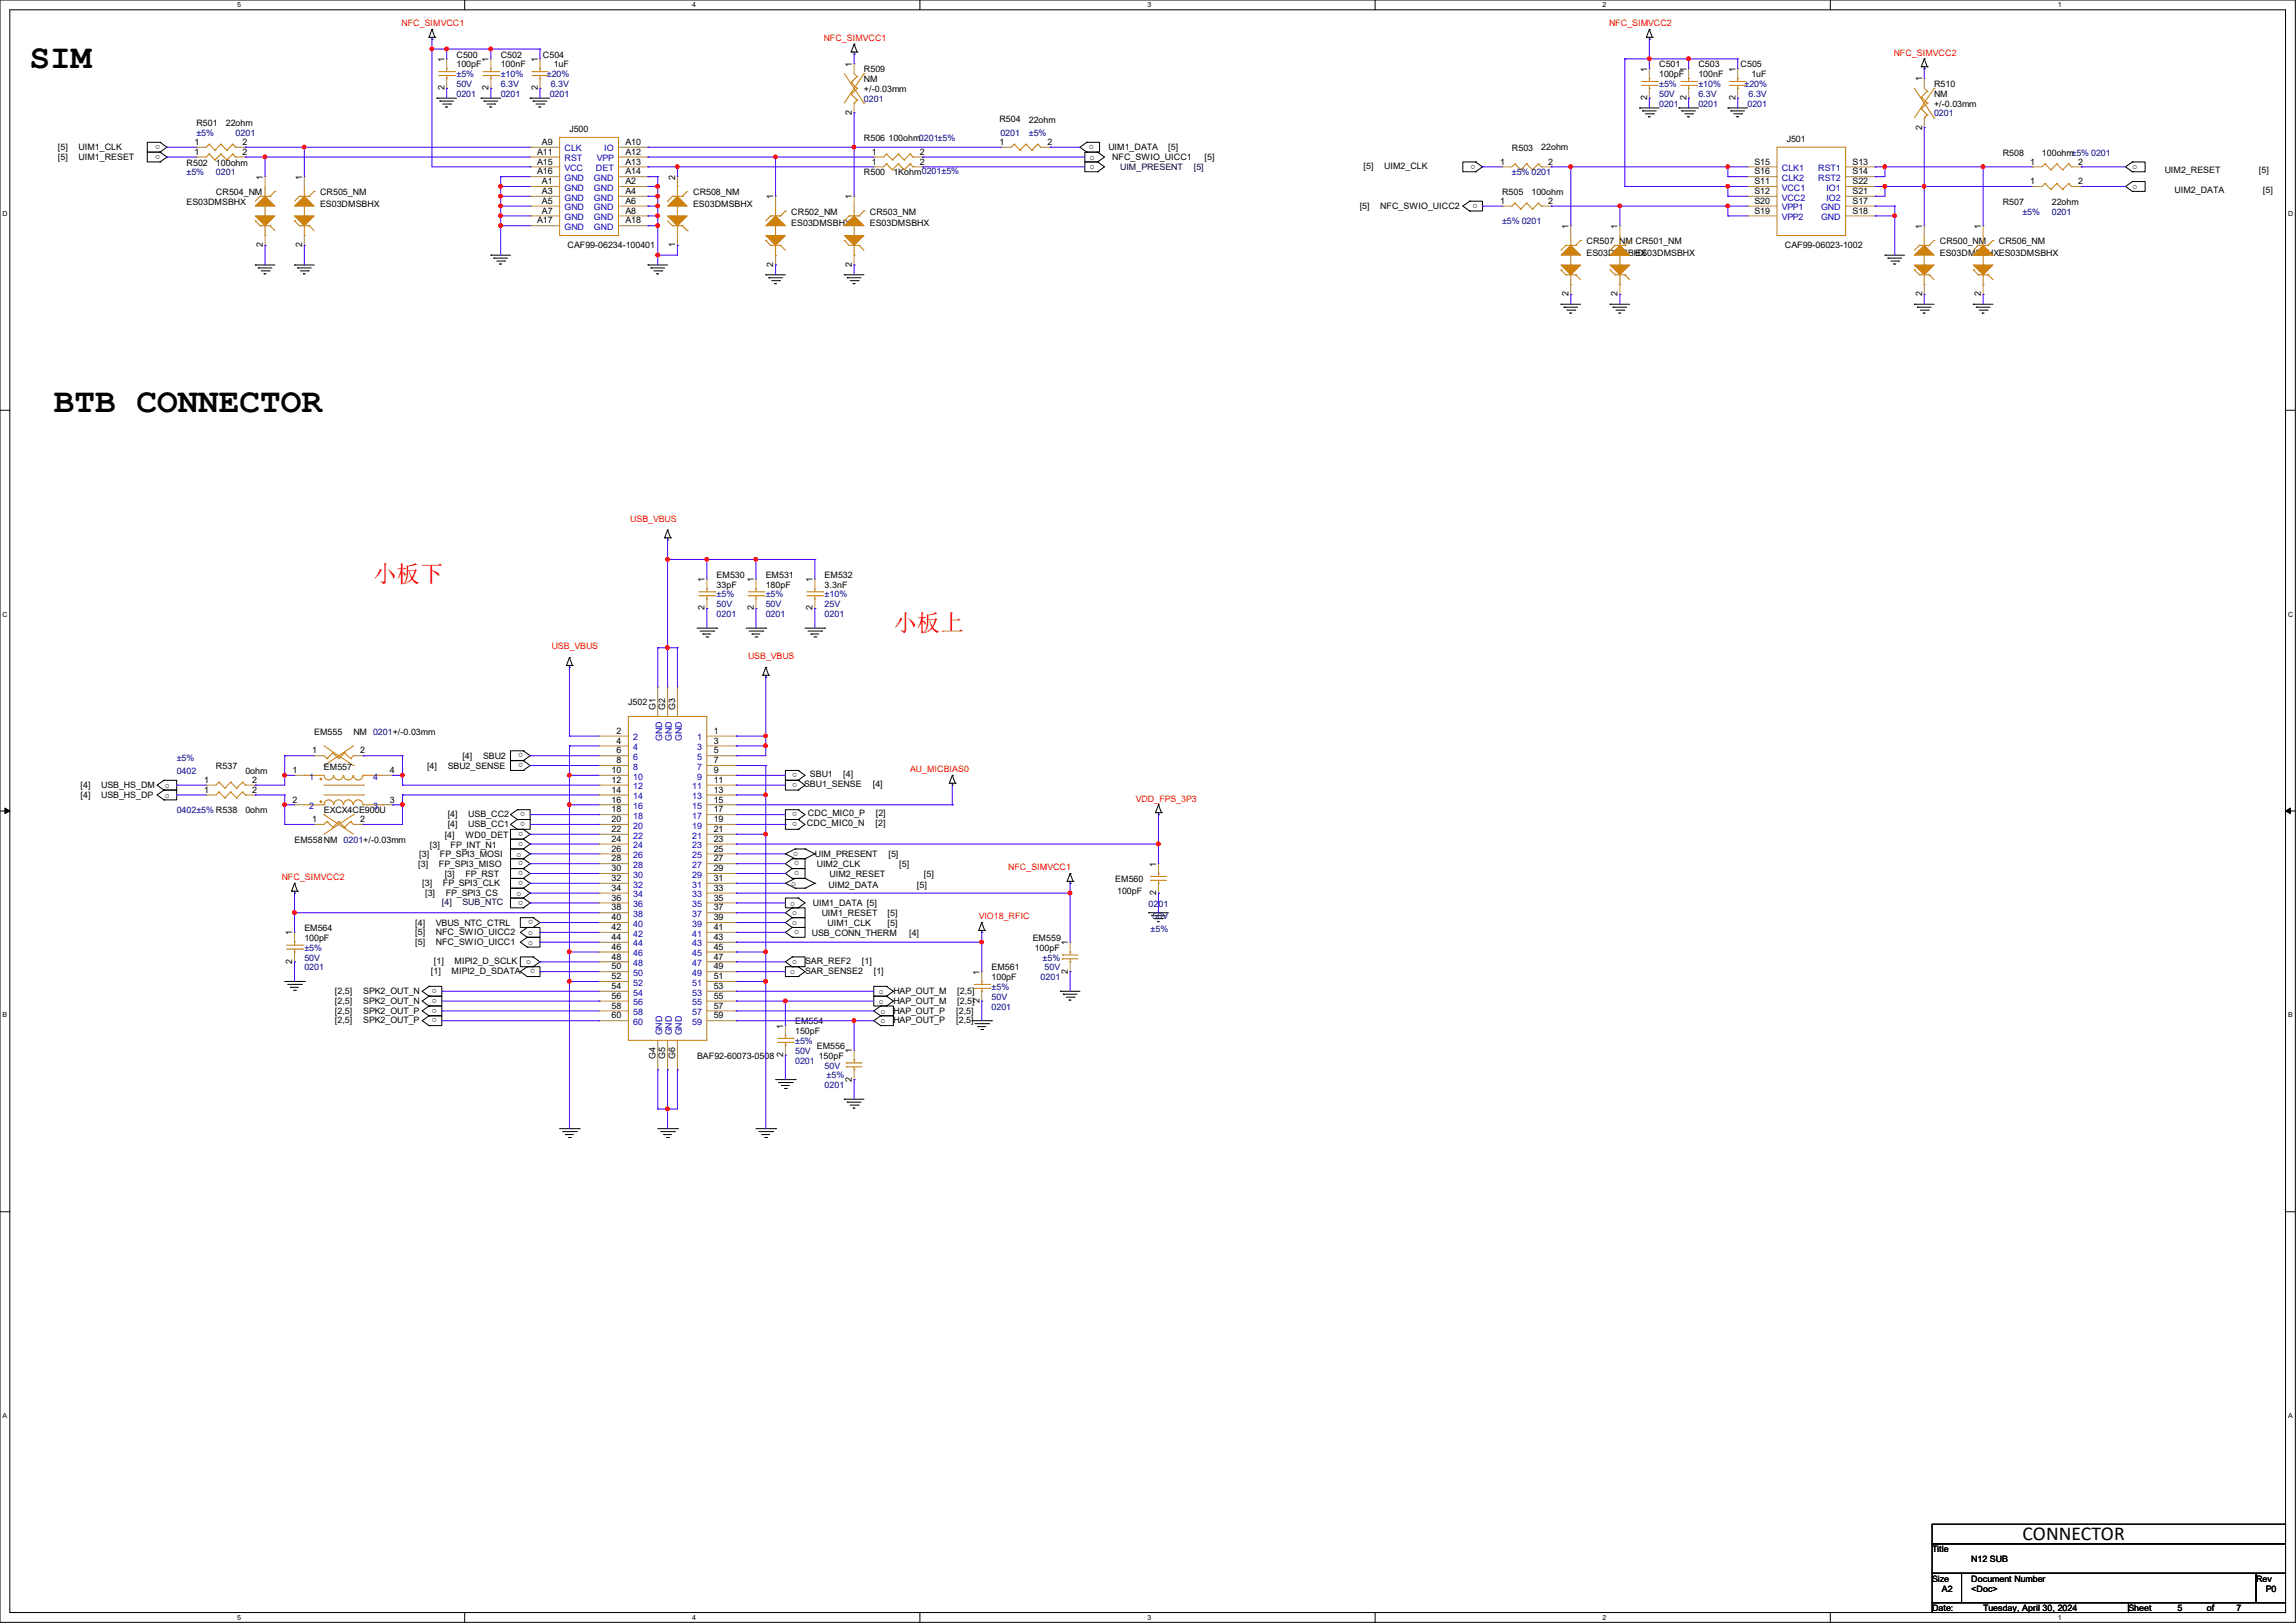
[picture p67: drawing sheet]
<svg xmlns="http://www.w3.org/2000/svg" width="297mm" height="210mm" viewBox="0 0 297 210" stroke-linecap="round" stroke-linejoin="round" font-family="sans-serif">
<defs><g id="words">
<g font-size="4.4">
<text x="3.8" y="8.8">SIM</text>
<text x="7" y="53.3">BTB CONNECTOR</text>
</g>
<g font-size="3" fill="#f00">
<text x="48.3" y="75.3">小板下</text>
<text x="115.6" y="81.7">小板上</text>
</g>
<text font-size="2.5" x="261.6" y="199.3">CONNECTOR</text>
<g font-size="1.1" fill="#f00">
<text x="51.9" y="3.4">NFC_SIMVCC1</text>
<text x="106.6" y="5.3">NFC_SIMVCC1</text>
<text x="208.1" y="3.4">NFC_SIMVCC2</text>
<text x="245" y="7.2">NFC_SIMVCC2</text>
<text x="81.5" y="67.5">USB_VBUS</text>
<text x="71.4" y="84">USB_VBUS</text>
<text x="96.8" y="85.3">USB_VBUS</text>
<text x="117.7" y="99.9">AU_MICBIAS0</text>
<text x="146.9" y="103.7">VDD_FPS_3P3</text>
<text x="36.4" y="113.9">NFC_SIMVCC2</text>
<text x="130.4" y="112.6">NFC_SIMVCC1</text>
<text x="126.6" y="119">VIO18_RFIC</text>
</g>
<g font-size="1.1">
<text x="57.5" y="11.7" transform="rotate(-90 57.5 11.7)">2</text>
<text x="57.5" y="8" transform="rotate(-90 57.5 8)">1</text>
<text x="59.1" y="7.5">C500</text>
<text x="59.1" y="8.7">100pF</text>
<text x="63.2" y="11.7" transform="rotate(-90 63.2 11.7)">2</text>
<text x="63.2" y="8" transform="rotate(-90 63.2 8)">1</text>
<text x="64.8" y="7.5">C502</text>
<text x="64.8" y="8.7">100nF</text>
<text x="69.6" y="11.7" transform="rotate(-90 69.6 11.7)">2</text>
<text x="69.6" y="8" transform="rotate(-90 69.6 8)">1</text>
<text x="70.2" y="7.5">C504</text>
<text x="71.6" y="8.7">1uF</text>
<text x="110.2" y="8.6" transform="rotate(-90 110.2 8.6)">1</text>
<text x="111.8" y="9.4">R509</text>
<text x="111.8" y="10.6">NM</text>
<text x="111.8" y="11.9">+/-0.03mm</text>
<text x="213.1" y="9.3" transform="rotate(-90 213.1 9.3)">1</text>
<text x="214.6" y="8.7">C501</text>
<text x="214.6" y="10">100pF</text>
<text x="218.2" y="9.3" transform="rotate(-90 218.2 9.3)">1</text>
<text x="219.7" y="8.7">C503</text>
<text x="219.7" y="10">100nF</text>
<text x="224.5" y="9.3" transform="rotate(-90 224.5 9.3)">1</text>
<text x="225.2" y="8.7">C505</text>
<text x="226.6" y="10">1uF</text>
<text x="248.6" y="10.5" transform="rotate(-90 248.6 10.5)">1</text>
<text x="250.2" y="11.3">R510</text>
<text x="25.4" y="16.3">R501</text>
<text x="29.2" y="16.3">22ohm</text>
<text x="73.7" y="17.1">J500</text>
<text x="110.2" y="14.9" transform="rotate(-90 110.2 14.9)">2</text>
<text x="129.3" y="15.8">R504</text>
<text x="133.1" y="16">22ohm</text>
<text x="213.1" y="13" transform="rotate(-90 213.1 13)">2</text>
<text x="218.2" y="13" transform="rotate(-90 218.2 13)">2</text>
<text x="224.5" y="13" transform="rotate(-90 224.5 13)">2</text>
<text x="248.6" y="16.8" transform="rotate(-90 248.6 16.8)">2</text>
<text x="250.2" y="12.5">NM</text>
<text x="250.2" y="13.8">+/-0.03mm</text>
<text x="7.5" y="19.4">[5]</text>
<text x="7.5" y="20.7">[5]</text>
<text x="10.2" y="19.4">UIM1_CLK</text>
<text x="10.2" y="20.7">UIM1_RESET</text>
<text x="20.7" y="18.8" transform="rotate(-180 20.7 18.8)">o</text>
<text x="20.7" y="20" transform="rotate(-180 20.7 20)">o</text>
<text x="24.1" y="21.4">R502</text>
<text x="25.1" y="18.8">1</text>
<text x="25.1" y="20">1</text>
<text x="27.9" y="21.4">100ohm</text>
<text x="31.4" y="18.8">2</text>
<text x="31.4" y="20">2</text>
<text x="34" y="23.2" transform="rotate(-90 34 23.2)">1</text>
<text x="39.1" y="23.2" transform="rotate(-90 39.1 23.2)">1</text>
<text x="69.5" y="21.3">A15</text>
<text x="69.5" y="20">A11</text>
<text x="69.5" y="22.6">A16</text>
<text x="70.1" y="18.8">A9</text>
<text x="70.1" y="23.8">A1</text>
<text x="80.9" y="18.8">A10</text>
<text x="80.9" y="20">A12</text>
<text x="80.9" y="21.3">A13</text>
<text x="80.9" y="22.6">A14</text>
<text x="80.9" y="23.8">A2</text>
<text x="87.3" y="23.2" transform="rotate(-90 87.3 23.2)">2</text>
<text x="111.8" y="18.2">R506 100ohm0201±5%</text>
<text x="111.8" y="22.7">R500</text>
<text x="112.8" y="20">1</text>
<text x="112.8" y="21.3">1</text>
<text x="115.6" y="22.7">1Kohm0201±5%</text>
<text x="119" y="20">2</text>
<text x="119" y="21.3">2</text>
<text x="129.3" y="18.8">1</text>
<text x="135.5" y="18.8">2</text>
<text x="141" y="20.7">o</text>
<text x="141" y="21.9">o</text>
<text x="141.5" y="18.8" transform="rotate(-180 141.5 18.8)">o</text>
<text x="143.4" y="19.4">UIM1_DATA</text>
<text x="143.9" y="20.7">NFC_SWIO_UICC1</text>
<text x="151.1" y="19.4">[5]</text>
<text x="155.8" y="20.7">[5]</text>
<text x="176.4" y="21.9">[5]</text>
<text x="179.1" y="21.9">UIM2_CLK</text>
<text x="190.9" y="21.3" transform="rotate(-180 190.9 21.3)">o</text>
<text x="194.1" y="21.3">1</text>
<text x="195.6" y="19.5">R503</text>
<text x="199.4" y="19.4">22ohm</text>
<text x="200.3" y="21.3">2</text>
<text x="226.9" y="23.8">S11</text>
<text x="226.9" y="21.3">S15</text>
<text x="226.9" y="22.6">S16</text>
<text x="231.1" y="18.4">J501</text>
<text x="239.6" y="23.8">S22</text>
<text x="239.6" y="21.3">S13</text>
<text x="239.6" y="22.6">S14</text>
<text x="259.1" y="20.2">R508</text>
<text x="262.6" y="21.3">1</text>
<text x="262.6" y="23.8">1</text>
<text x="264.1" y="20.2">100ohm±5% 0201</text>
<text x="268.9" y="21.3">2</text>
<text x="268.9" y="23.8">2</text>
<text x="275.8" y="21.9">o</text>
<text x="280" y="22.4">UIM2_RESET</text>
<text x="292.2" y="22.4">[5]</text>
<text x="24.1" y="26.5">ES03DMSBHX</text>
<text x="27.9" y="25.2">CR504_NM</text>
<text x="41.4" y="25.2">CR505_NM</text>
<text x="41.4" y="26.8">ES03DMSBHX</text>
<text x="69.5" y="28.9">A17</text>
<text x="70.1" y="25.1">A3</text>
<text x="70.1" y="26.4">A5</text>
<text x="70.1" y="27.6">A7</text>
<text x="80.9" y="25.1">A4</text>
<text x="80.9" y="26.4">A6</text>
<text x="80.9" y="27.6">A8</text>
<text x="80.9" y="28.9">A18</text>
<text x="89.7" y="25.2">CR508_NM</text>
<text x="89.7" y="26.8">ES03DMSBHX</text>
<text x="100" y="25.8" transform="rotate(-90 100 25.8)">1</text>
<text x="102.4" y="27.8">CR502_NM</text>
<text x="102.4" y="29.3">ES03DMSBHX</text>
<text x="110.2" y="25.8" transform="rotate(-90 110.2 25.8)">1</text>
<text x="112.5" y="27.8">CR503_NM</text>
<text x="112.5" y="29.3">ES03DMSBHX</text>
<text x="175.9" y="27">[5]</text>
<text x="178.6" y="27">NFC_SWIO_UICC2</text>
<text x="191.1" y="26.4" transform="rotate(-180 191.1 26.4)">o</text>
<text x="194.1" y="26.4">1</text>
<text x="194.3" y="25.2">R505</text>
<text x="198.1" y="25.2">100ohm</text>
<text x="200.3" y="26.4">2</text>
<text x="202.9" y="29.6" transform="rotate(-90 202.9 29.6)">1</text>
<text x="209.3" y="29.6" transform="rotate(-90 209.3 29.6)">1</text>
<text x="226.9" y="26.4">S20</text>
<text x="226.9" y="25.1">S12</text>
<text x="226.9" y="27.6">S19</text>
<text x="239.6" y="27.6">S18</text>
<text x="239.6" y="26.4">S17</text>
<text x="239.6" y="25.1">S21</text>
<text x="248.6" y="29.6" transform="rotate(-90 248.6 29.6)">1</text>
<text x="256.3" y="29.6" transform="rotate(-90 256.3 29.6)">1</text>
<text x="259.1" y="26.5">R507</text>
<text x="265.4" y="26.5">22ohm</text>
<text x="275.8" y="24.5">o</text>
<text x="281.3" y="25">UIM2_DATA</text>
<text x="292.7" y="25">[5]</text>
<text x="34" y="32" transform="rotate(-90 34 32)">2</text>
<text x="39.1" y="32" transform="rotate(-90 39.1 32)">2</text>
<text x="73.4" y="32.1">CAF99-06234-100401</text>
<text x="87.3" y="32" transform="rotate(-90 87.3 32)">1</text>
<text x="100" y="34.5" transform="rotate(-90 100 34.5)">2</text>
<text x="110.2" y="34.5" transform="rotate(-90 110.2 34.5)">2</text>
<text x="205.2" y="31.6">CR507_NM CR501_NM</text>
<text x="205.2" y="33.1">ES03DMSBHX</text>
<text x="211.6" y="33.1">ES03DMSBHX</text>
<text x="230.9" y="32.1">CAF99-06023-1002</text>
<text x="250.9" y="31.6">CR500_NM</text>
<text x="250.9" y="33.1">ES03DMSBHXES03DMSBHX</text>
<text x="258.6" y="31.6">CR506_NM</text>
<text x="202.9" y="38.4" transform="rotate(-90 202.9 38.4)">2</text>
<text x="209.3" y="38.4" transform="rotate(-90 209.3 38.4)">2</text>
<text x="248.6" y="38.4" transform="rotate(-90 248.6 38.4)">2</text>
<text x="256.3" y="38.4" transform="rotate(-90 256.3 38.4)">2</text>
<text x="91.1" y="75.3" transform="rotate(-90 91.1 75.3)">1</text>
<text x="92.7" y="74.8">EM530</text>
<text x="92.7" y="76">33pF</text>
<text x="97.5" y="75.3" transform="rotate(-90 97.5 75.3)">1</text>
<text x="99.1" y="74.8">EM531</text>
<text x="99.1" y="76">180pF</text>
<text x="105.1" y="75.3" transform="rotate(-90 105.1 75.3)">1</text>
<text x="106.7" y="74.8">EM532</text>
<text x="106.7" y="76">3.3nF</text>
<text x="91.1" y="79" transform="rotate(-90 91.1 79)">2</text>
<text x="97.5" y="79" transform="rotate(-90 97.5 79)">2</text>
<text x="105.1" y="79" transform="rotate(-90 105.1 79)">2</text>
<text x="40.6" y="95.1">EM555</text>
<text x="45.7" y="95.1">NM 0201+/-0.03mm</text>
<text x="79.8" y="95">2</text>
<text x="81.3" y="91.3">J502</text>
<text x="84.8" y="91.8" transform="rotate(-90 84.8 91.8)">G1</text>
<text x="86.1" y="91.8" transform="rotate(-90 86.1 91.8)">G2</text>
<text x="87.3" y="91.8" transform="rotate(-90 87.3 91.8)">G3</text>
<text x="92.3" y="95">1</text>
<text x="10.4" y="101.9">[4]</text>
<text x="13.1" y="101.9">USB_HS_DM</text>
<text x="21.3" y="101.9">o</text>
<text x="26.4" y="101.3">1</text>
<text x="27.9" y="99.5">R537</text>
<text x="31.7" y="100.2">0ohm</text>
<text x="32.6" y="101.3">2</text>
<text x="37.8" y="100">1</text>
<text x="40.4" y="97.5">1</text>
<text x="41.9" y="99.7">EM557</text>
<text x="46.6" y="97.5">2</text>
<text x="50.4" y="100">4</text>
<text x="55.2" y="99.5">[4]</text>
<text x="57.9" y="99.5">SBU2_SENSE</text>
<text x="59.8" y="98.3">[4]</text>
<text x="62.5" y="98.3">SBU2</text>
<text x="67.7" y="97.5" transform="rotate(-180 67.7 97.5)">o</text>
<text x="67.7" y="98.8" transform="rotate(-180 67.7 98.8)">o</text>
<text x="79.1" y="100">10</text>
<text x="79.1" y="101.3">12</text>
<text x="79.8" y="96.2">4</text>
<text x="79.8" y="97.5">6</text>
<text x="79.8" y="98.8">8</text>
<text x="92.3" y="96.2">3</text>
<text x="92.3" y="97.5">5</text>
<text x="92.3" y="98.8">7</text>
<text x="92.3" y="100">9</text>
<text x="92.3" y="101.3">11</text>
<text x="103.1" y="100" transform="rotate(-180 103.1 100)">o</text>
<text x="103.1" y="101.3" transform="rotate(-180 103.1 101.3)">o</text>
<text x="104" y="101.8">SBU1_SENSE</text>
<text x="104.8" y="100.5">SBU1</text>
<text x="109.1" y="100.5">[4]</text>
<text x="112.9" y="101.8">[4]</text>
<text x="10.4" y="103.2">[4]</text>
<text x="13.1" y="103.2">USB_HS_DP</text>
<text x="21.3" y="103.2">o</text>
<text x="26.4" y="102.6">1</text>
<text x="31.7" y="105.2">0ohm</text>
<text x="32.6" y="102.6">2</text>
<text x="37.8" y="103.8">2</text>
<text x="40.4" y="106.4">1</text>
<text x="41.9" y="105.2">EXCX4CE900U</text>
<text x="46.6" y="106.4">2</text>
<text x="50.4" y="103.8">3</text>
<text x="57.9" y="107">[4]</text>
<text x="57.9" y="105.8">[4]</text>
<text x="60.6" y="107">USB_CC1</text>
<text x="60.6" y="105.8">USB_CC2</text>
<text x="67.7" y="107.7" transform="rotate(-180 67.7 107.7)">o</text>
<text x="67.9" y="106.4" transform="rotate(-180 67.9 106.4)">o</text>
<text x="67.9" y="105.1" transform="rotate(-180 67.9 105.1)">o</text>
<text x="79.1" y="102.6">14</text>
<text x="79.1" y="103.8">16</text>
<text x="79.1" y="105.1">18</text>
<text x="79.1" y="106.4">20</text>
<text x="79.1" y="107.7">22</text>
<text x="92.3" y="102.6">13</text>
<text x="92.3" y="103.8">15</text>
<text x="92.3" y="105.1">17</text>
<text x="92.3" y="106.4">19</text>
<text x="92.3" y="107.7">21</text>
<text x="103.1" y="106.4" transform="rotate(-180 103.1 106.4)">o</text>
<text x="103.1" y="105.1" transform="rotate(-180 103.1 105.1)">o</text>
<text x="104.4" y="106.9">CDC_MIC0_N</text>
<text x="104.5" y="105.6">CDC_MIC0_P</text>
<text x="113.3" y="106.9">[2]</text>
<text x="113.3" y="105.6">[2]</text>
<text x="38.1" y="109.1">EM558NM 0201+/-0.03mm</text>
<text x="54.1" y="112.2">[3]</text>
<text x="54.2" y="111">[3]</text>
<text x="55.6" y="109.7">[3]</text>
<text x="56.8" y="112.2">FP_SPI3_MISO</text>
<text x="56.9" y="111">FP_SPI3_MOSI</text>
<text x="57.5" y="113.5">[3]</text>
<text x="57.5" y="108.4">[4]</text>
<text x="58.3" y="109.7">FP_INT_N1</text>
<text x="60.2" y="113.5">FP_RST</text>
<text x="60.2" y="108.4">WD0_DET</text>
<text x="66.8" y="110.8">o</text>
<text x="67.7" y="112.7" transform="rotate(-180 67.7 112.7)">o</text>
<text x="67.7" y="111.5" transform="rotate(-180 67.7 111.5)">o</text>
<text x="67.7" y="108.9" transform="rotate(-180 67.7 108.9)">o</text>
<text x="79.1" y="108.9">24</text>
<text x="79.1" y="110.2">26</text>
<text x="79.1" y="111.5">28</text>
<text x="79.1" y="112.7">30</text>
<text x="92.3" y="108.9">23</text>
<text x="92.3" y="110.2">25</text>
<text x="92.3" y="111.5">27</text>
<text x="92.3" y="112.7">29</text>
<text x="103.3" y="110.2" transform="rotate(-180 103.3 110.2)">o</text>
<text x="103.4" y="111.5" transform="rotate(-180 103.4 111.5)">o</text>
<text x="103.4" y="112.7" transform="rotate(-180 103.4 112.7)">o</text>
<text x="105.4" y="110.8">UIM_PRESENT</text>
<text x="105.7" y="112.2">UIM2_CLK</text>
<text x="107.3" y="113.5">UIM2_RESET</text>
<text x="114.9" y="110.8">[5]</text>
<text x="116.3" y="112.2">[5]</text>
<text x="119.5" y="113.5">[5]</text>
<text x="149.6" y="112.1" transform="rotate(-90 149.6 112.1)">1</text>
<text x="53.7" y="119.8">[4]</text>
<text x="54.6" y="114.6">[3]</text>
<text x="55" y="115.9">[3]</text>
<text x="56.4" y="119.8">VBUS_NTC_CTRL</text>
<text x="57.3" y="114.6">FP_SPI3_CLK</text>
<text x="57.7" y="115.9">FP_SPI3_CS</text>
<text x="66.8" y="115.9">o</text>
<text x="67.7" y="116.5" transform="rotate(-180 67.7 116.5)">o</text>
<text x="67.7" y="114" transform="rotate(-180 67.7 114)">o</text>
<text x="69" y="119.1" transform="rotate(-180 69 119.1)">o</text>
<text x="79.1" y="114">32</text>
<text x="79.1" y="115.3">34</text>
<text x="79.1" y="116.5">36</text>
<text x="79.1" y="117.8">38</text>
<text x="79.1" y="119.1">40</text>
<text x="92.3" y="114">31</text>
<text x="92.3" y="115.3">33</text>
<text x="92.3" y="116.5">35</text>
<text x="92.3" y="117.8">37</text>
<text x="92.3" y="119.1">39</text>
<text x="102.2" y="117.2">o</text>
<text x="102.4" y="114.6">o</text>
<text x="102.5" y="118.5">o</text>
<text x="102.5" y="119.7">o</text>
<text x="105.2" y="117.2">UIM1_DATA [5]</text>
<text x="106.3" y="118.6">UIM1_RESET</text>
<text x="107.1" y="119.8">UIM1_CLK</text>
<text x="107.2" y="114.9">UIM2_DATA</text>
<text x="114.8" y="118.6">[5]</text>
<text x="114.8" y="119.8">[5]</text>
<text x="118.6" y="114.9">[5]</text>
<text x="144.3" y="114.1">EM560</text>
<text x="144.5" y="115.7">100pF</text>
<text x="149.6" y="115.8" transform="rotate(-90 149.6 115.8)">2</text>
<text x="37.8" y="124.7" transform="rotate(-90 37.8 124.7)">2</text>
<text x="37.8" y="121" transform="rotate(-90 37.8 121)">1</text>
<text x="39.4" y="120.5">EM564</text>
<text x="39.4" y="121.8">100pF</text>
<text x="53.7" y="121">[5]</text>
<text x="53.7" y="122.3">[5]</text>
<text x="56.1" y="124.8">[1]</text>
<text x="56.4" y="121">NFC_SWIO_UICC2</text>
<text x="56.4" y="122.3">NFC_SWIO_UICC1</text>
<text x="58.8" y="124.8">MIPI2_D_SCLK</text>
<text x="68.1" y="124.8">o</text>
<text x="68.3" y="121">o</text>
<text x="68.3" y="122.3">o</text>
<text x="69.2" y="125.4" transform="rotate(-180 69.2 125.4)">o</text>
<text x="79.1" y="120.4">42</text>
<text x="79.1" y="121.6">44</text>
<text x="79.1" y="122.9">46</text>
<text x="79.1" y="124.2">48</text>
<text x="79.1" y="125.4">50</text>
<text x="92.3" y="120.4">41</text>
<text x="92.3" y="121.6">43</text>
<text x="92.3" y="122.9">45</text>
<text x="92.3" y="124.2">47</text>
<text x="92.3" y="125.4">49</text>
<text x="102.5" y="124.8">o</text>
<text x="103.4" y="120.4" transform="rotate(-180 103.4 120.4)">o</text>
<text x="104.1" y="124.8">SAR_REF2</text>
<text x="105" y="121.1">USB_CONN_THERM</text>
<text x="111.5" y="124.8">[1]</text>
<text x="117.6" y="121.1">[4]</text>
<text x="128.3" y="125.6">EM561</text>
<text x="133.6" y="121.8">EM559</text>
<text x="133.9" y="123">100pF</text>
<text x="138.1" y="126" transform="rotate(-90 138.1 126)">2</text>
<text x="138.1" y="122.3" transform="rotate(-90 138.1 122.3)">1</text>
<text x="43.3" y="128.6">[2,5]</text>
<text x="43.3" y="129.9">[2,5]</text>
<text x="43.3" y="131.2">[2,5]</text>
<text x="47" y="128.6">SPK2_OUT_N</text>
<text x="47" y="129.9">SPK2_OUT_N</text>
<text x="47" y="131.2">SPK2_OUT_P</text>
<text x="55.8" y="126.1">[1]</text>
<text x="56.5" y="128" transform="rotate(-180 56.5 128)">o</text>
<text x="56.5" y="129.2" transform="rotate(-180 56.5 129.2)">o</text>
<text x="56.5" y="130.5" transform="rotate(-180 56.5 130.5)">o</text>
<text x="56.5" y="131.8" transform="rotate(-180 56.5 131.8)">o</text>
<text x="58.4" y="126.1">MIPI2_D_SDATA</text>
<text x="79.1" y="126.7">52</text>
<text x="79.1" y="128">54</text>
<text x="79.1" y="129.2">56</text>
<text x="79.1" y="130.5">58</text>
<text x="79.1" y="131.8">60</text>
<text x="92.3" y="126.7">51</text>
<text x="92.3" y="128">53</text>
<text x="92.3" y="129.2">55</text>
<text x="92.3" y="130.5">57</text>
<text x="92.3" y="131.8">59</text>
<text x="102.2" y="126.1">o</text>
<text x="104.1" y="126.1">SAR_SENSE2</text>
<text x="113" y="126.1">[1]</text>
<text x="113.7" y="128.6">o</text>
<text x="113.7" y="129.9">o</text>
<text x="113.9" y="131.2">o</text>
<text x="115.6" y="128.6">HAP_OUT_M</text>
<text x="115.6" y="129.9">HAP_OUT_M</text>
<text x="115.6" y="131.2">HAP_OUT_P</text>
<text x="123.7" y="131.2">[2,5]</text>
<text x="123.8" y="128.6">[2,5]</text>
<text x="123.8" y="129.9">[2,5]</text>
<text x="126.7" y="129.8" transform="rotate(-90 126.7 129.8)">2</text>
<text x="126.7" y="126.1" transform="rotate(-90 126.7 126.1)">1</text>
<text x="128.3" y="126.8">100pF</text>
<text x="43.3" y="132.4">[2,5]</text>
<text x="47" y="132.4">SPK2_OUT_P</text>
<text x="84.8" y="137" transform="rotate(-90 84.8 137)">G4</text>
<text x="86.1" y="137" transform="rotate(-90 86.1 137)">G5</text>
<text x="87.3" y="137" transform="rotate(-90 87.3 137)">G6</text>
<text x="90.2" y="137">BAF92-60073-0508</text>
<text x="101.3" y="136.8" transform="rotate(-90 101.3 136.8)">2</text>
<text x="101.3" y="133.1" transform="rotate(-90 101.3 133.1)">1</text>
<text x="102.9" y="132.5">EM554</text>
<text x="102.9" y="133.8">150pF</text>
<text x="105.7" y="135.7">EM556</text>
<text x="105.9" y="137">150pF</text>
<text x="110.2" y="136.3" transform="rotate(-90 110.2 136.3)">1</text>
<text x="113.9" y="132.4">o</text>
<text x="115.6" y="132.4">HAP_OUT_P</text>
<text x="123.7" y="132.4">[2,5]</text>
<text x="110.2" y="140" transform="rotate(-90 110.2 140)">2</text>
<text x="249.9" y="200.9">Title</text>
<text x="255" y="202.1">N12 SUB</text>
<text x="249.9" y="204.7">Size</text>
<text x="249.9" y="208.5">Date:</text>
<text x="251.2" y="206">A2</text>
<text x="255" y="204.7">Document Number</text>
<text x="255" y="206">&lt;Doc&gt;</text>
<text x="256.5" y="208.5">Tuesday, April 30, 2024</text>
<text x="275.3" y="208.5">Sheet</text>
<text x="281.7" y="208.5">5</text>
<text x="285.5" y="208.5">of</text>
<text x="289.3" y="208.5">7</text>
<text x="291.8" y="204.7">Rev</text>
<text x="293.1" y="206">P0</text>
</g>
<g font-size="1.1" fill="#000080">
<text x="59.1" y="11.3">50V</text>
<text x="59.1" y="10">±5%</text>
<text x="64.8" y="11.3">6.3V</text>
<text x="64.8" y="10">±10%</text>
<text x="70.7" y="10">±20%</text>
<text x="71.2" y="11.3">6.3V</text>
<text x="214.6" y="11.3">±5%</text>
<text x="219.7" y="11.3">±10%</text>
<text x="225.7" y="11.3">±20%</text>
<text x="25.4" y="17.6">±5%</text>
<text x="30.5" y="17.6">0201</text>
<text x="59.1" y="12.5">0201</text>
<text x="64.8" y="12.5">0201</text>
<text x="71.1" y="12.5">0201</text>
<text x="111.8" y="13.2">0201</text>
<text x="129.4" y="17.6">0201</text>
<text x="133.1" y="17.6">±5%</text>
<text x="214.6" y="13.8">0201</text>
<text x="214.6" y="12.5">50V</text>
<text x="219.7" y="13.8">0201</text>
<text x="219.7" y="12.5">6.3V</text>
<text x="226.1" y="13.8">0201</text>
<text x="226.2" y="12.5">6.3V</text>
<text x="250.2" y="15.1">0201</text>
<text x="24.1" y="22.7">±5%</text>
<text x="27.9" y="22.7">0201</text>
<text x="195.6" y="22.7">±5% 0201</text>
<text x="194.3" y="29">±5% 0201</text>
<text x="261.6" y="27.8">±5%</text>
<text x="265.4" y="27.8">0201</text>
<text x="92.7" y="77.3">±5%</text>
<text x="99.1" y="77.3">±5%</text>
<text x="106.7" y="77.3">±10%</text>
<text x="92.7" y="79.8">0201</text>
<text x="92.7" y="78.6">50V</text>
<text x="99.1" y="79.8">0201</text>
<text x="99.1" y="78.6">50V</text>
<text x="106.7" y="79.8">0201</text>
<text x="106.7" y="78.6">25V</text>
<text x="22.9" y="98.5">±5%</text>
<text x="22.9" y="100.2">0402</text>
<text x="22.9" y="105.2">0402±5% R538</text>
<text x="148.6" y="117.3">0201</text>
<text x="149.1" y="119">50V</text>
<text x="39.4" y="125.6">0201</text>
<text x="39.4" y="124.3">50V</text>
<text x="39.4" y="123">±5%</text>
<text x="134.9" y="124.3">±5%</text>
<text x="135.1" y="125.6">50V</text>
<text x="148.8" y="120.6">±5%</text>
<text x="128.3" y="130.6">0201</text>
<text x="128.3" y="129.4">50V</text>
<text x="128.3" y="128.1">±5%</text>
<text x="134.6" y="126.8">0201</text>
<text x="102.9" y="137.6">0201</text>
<text x="102.9" y="136.4">50V</text>
<text x="102.9" y="135.1">±5%</text>
<text x="106.7" y="140.8">0201</text>
<text x="106.7" y="138.3">50V</text>
<text x="106.9" y="139.5">±5%</text>
</g>
<g font-size="1.1" fill="#00c">
<text x="73" y="22.1">VCC</text>
<text x="73" y="20.9">RST</text>
<text x="73" y="19.6">CLK</text>
<text x="73" y="23.4">GND</text>
<text x="76.8" y="23.4">GND</text>
<text x="77.1" y="22.1">DET</text>
<text x="77.2" y="20.9">VPP</text>
<text x="78.1" y="19.6">IO</text>
<text x="230.5" y="22.1">CLK1</text>
<text x="230.5" y="23.4">CLK2</text>
<text x="235.2" y="22.1">RST1</text>
<text x="235.2" y="23.4">RST2</text>
<text x="73" y="24.7">GND</text>
<text x="73" y="26">GND</text>
<text x="73" y="27.2">GND</text>
<text x="73" y="28.5">GND</text>
<text x="73" y="29.8">GND</text>
<text x="76.8" y="24.7">GND</text>
<text x="76.8" y="26">GND</text>
<text x="76.8" y="27.2">GND</text>
<text x="76.8" y="28.5">GND</text>
<text x="76.8" y="29.8">GND</text>
<text x="230.5" y="27.2">VPP1</text>
<text x="230.5" y="24.7">VCC1</text>
<text x="230.5" y="26">VCC2</text>
<text x="230.5" y="28.5">VPP2</text>
<text x="235.6" y="28.5">GND</text>
<text x="235.6" y="27.2">GND</text>
<text x="236.3" y="24.7">IO1</text>
<text x="236.3" y="26">IO2</text>
<text x="81.9" y="95.8">2</text>
<text x="85.6" y="95.9" transform="rotate(-90 85.6 95.9)">GND</text>
<text x="86.9" y="95.9" transform="rotate(-90 86.9 95.9)">GND</text>
<text x="88.2" y="95.9" transform="rotate(-90 88.2 95.9)">GND</text>
<text x="90.2" y="95.8">1</text>
<text x="40" y="100.9">1</text>
<text x="48.3" y="100.9">4</text>
<text x="81.9" y="97.1">4</text>
<text x="81.9" y="98.3">6</text>
<text x="81.9" y="99.6">8</text>
<text x="81.9" y="100.9">10</text>
<text x="90.2" y="97.1">3</text>
<text x="90.2" y="98.3">5</text>
<text x="90.2" y="99.6">7</text>
<text x="90.2" y="100.9">9</text>
<text x="40" y="104.7">2</text>
<text x="48.3" y="104.7">3</text>
<text x="81.9" y="102.2">12</text>
<text x="81.9" y="103.4">14</text>
<text x="81.9" y="104.7">16</text>
<text x="81.9" y="106">18</text>
<text x="81.9" y="107.2">20</text>
<text x="89.5" y="102.2">11</text>
<text x="89.5" y="103.4">13</text>
<text x="89.5" y="104.7">15</text>
<text x="89.5" y="106">17</text>
<text x="89.5" y="107.2">19</text>
<text x="81.9" y="108.5">22</text>
<text x="81.9" y="109.8">24</text>
<text x="81.9" y="111">26</text>
<text x="81.9" y="112.3">28</text>
<text x="81.9" y="113.6">30</text>
<text x="89.5" y="108.5">21</text>
<text x="89.5" y="109.8">23</text>
<text x="89.5" y="111">25</text>
<text x="89.5" y="112.3">27</text>
<text x="89.5" y="113.6">29</text>
<text x="81.9" y="114.9">32</text>
<text x="81.9" y="116.1">34</text>
<text x="81.9" y="117.4">36</text>
<text x="81.9" y="118.7">38</text>
<text x="81.9" y="119.9">40</text>
<text x="89.5" y="114.9">31</text>
<text x="89.5" y="116.1">33</text>
<text x="89.5" y="117.4">35</text>
<text x="89.5" y="118.7">37</text>
<text x="89.5" y="119.9">39</text>
<text x="81.9" y="121.2">42</text>
<text x="81.9" y="122.5">44</text>
<text x="81.9" y="123.7">46</text>
<text x="81.9" y="125">48</text>
<text x="89.5" y="121.2">41</text>
<text x="89.5" y="122.5">43</text>
<text x="89.5" y="123.7">45</text>
<text x="89.5" y="125">47</text>
<text x="81.9" y="126.3">50</text>
<text x="81.9" y="127.6">52</text>
<text x="81.9" y="128.8">54</text>
<text x="81.9" y="130.1">56</text>
<text x="81.9" y="131.4">58</text>
<text x="89.5" y="126.3">49</text>
<text x="89.5" y="127.6">51</text>
<text x="89.5" y="128.8">53</text>
<text x="89.5" y="130.1">55</text>
<text x="89.5" y="131.4">57</text>
<text x="81.9" y="132.6">60</text>
<text x="85.6" y="134" transform="rotate(-90 85.6 134)">GND</text>
<text x="86.9" y="134" transform="rotate(-90 86.9 134)">GND</text>
<text x="88.2" y="134" transform="rotate(-90 88.2 134)">GND</text>
<text x="89.5" y="132.6">59</text>
</g>
<g font-size="1.1" fill="#000040">
<text x="144.9" y="22.1">UIM_PRESENT</text>
<text x="154.4" y="22.1">[5]</text>
<text x="57.1" y="117.1">[4]</text>
<text x="59.8" y="117.1">SUB_NTC</text>
</g>
<g font-size=".9">
<text x="30.7" y=".9">5</text>
<text x="89.5" y=".9">4</text>
<text x="148.4" y=".9">3</text>
<text x="207.3" y=".9">2</text>
<text x="266.2" y=".9">1</text>
<text x=".3" y="28">D</text>
<text x="296" y="28">D</text>
<text x=".3" y="79.8">C</text>
<text x="296" y="79.8">C</text>
<text x=".3" y="131.7">B</text>
<text x="296" y="131.7">B</text>
<text x=".3" y="183.5">A</text>
<text x="296" y="183.5">A</text>
<text x="30.7" y="209.6">5</text>
<text x="89.5" y="209.6">4</text>
<text x="148.4" y="209.6">3</text>
<text x="207.3" y="209.6">2</text>
<text x="266.2" y="209.6">1</text>
</g>
</g></defs>
<path d="M0 0h296.9v209.9h-296.9zM1.3 1.3h294.4v207.4h-294.4z" fill="none" stroke="#000" stroke-width=".13"/>
<g fill="#fff">
<path d="M30.7 .1h.5v1h-.5z"/>
<path d="M30.7 208.8h.5v1h-.5z"/>
</g>
<path d="M60.1 0v1.3M60.1 208.7v1.2" fill="none" stroke="#000" stroke-width=".13"/>
<g fill="#fff">
<path d="M89.5 .1h.5v1h-.5z"/>
<path d="M89.5 208.8h.5v1h-.5z"/>
</g>
<path d="M119 0v1.3M119 208.7v1.2" fill="none" stroke="#000" stroke-width=".13"/>
<g fill="#fff">
<path d="M148.4 .1h.5v1h-.5z"/>
<path d="M148.4 208.8h.5v1h-.5z"/>
</g>
<path d="M177.9 0v1.3M177.9 208.7v1.2" fill="none" stroke="#000" stroke-width=".13"/>
<g fill="#fff">
<path d="M207.3 .1h.5v1h-.5z"/>
<path d="M207.3 208.8h.5v1h-.5z"/>
</g>
<path d="M236.8 0v1.3M236.8 208.7v1.2" fill="none" stroke="#000" stroke-width=".13"/>
<g fill="#fff">
<path d="M266.2 .1h.5v1h-.5z"/>
<path d="M266.2 208.8h.5v1h-.5z"/>
<path d="M.3 27.2h.7v1h-.7z"/>
<path d="M296 27.2h.6v1h-.6z"/>
<path d="M.3 79h.7v1h-.7z"/>
<path d="M296 79h.6v1h-.6z"/>
</g>
<path d="M0 53.1h1.3M295.7 53.1h1.2" fill="none" stroke="#000" stroke-width=".13"/>
<g fill="#fff">
<path d="M.3 130.9h.6v1h-.6z"/>
<path d="M296 130.9h.6v1h-.6z"/>
</g>
<path d="M0 104.9h1.3M295.7 104.9h1.2" fill="none" stroke="#000" stroke-width=".13"/>
<path d="M.6 104.6l.7 .3-.7 .4zM295.7 104.9l.6-.3v.7z" fill="#000" stroke="#000" stroke-width=".13"/>
<g fill="#fff">
<path d="M.3 182.7h.6v1h-.6z"/>
<path d="M296 182.7h.5v1h-.5z"/>
</g>
<g fill="none" stroke="#000" stroke-width=".13">
<path d="M20.7 19.7h.1M20.7 18.4h.1M20.7 18.4h-1.7v1.3h1.7M20.7 19.7h-1.7v1.3h1.7M20.7 18.4l.9 .6-.9 .7M20.7 19.7l.9 .6-.9 .7M55.5 4.8h.1M55.5 4.8h.8M55.9 5.1h.1M55.9 3.8h.1M55.9 4.8v.3M55.9 3.8l-.4 1"/>
<path d="M55.9 3.8l.4 1M56.3 4.8h.1M56.5 12.7h.1M56.5 12.7h2.6M56.9 13.1h.1M56.9 13.1h1.8M57.3 13.5h1M57.7 13.8h.1M57.7 13.8h.2M58.3 13.5h.1M62.2 12.7h.1M62.2 12.7h2.6"/>
<path d="M62.6 13.1h.1M62.6 13.1h1.8M63 13.5h1M63.4 13.8h.1M63.4 13.8h.2M64 13.5h.1M68.6 12.7h.1M68.6 12.7h2.5M69 13.1h.1M69 13.1h1.7M69.3 13.5h1.1M69.7 13.8h.1"/>
<path d="M69.7 13.8h.3M70.4 13.5h.1M110.1 6.7h.1M110.1 6.7h.8M110.5 7h.1M110.5 5.7h.1M110.5 6.7v.3M110.5 5.7l-.4 1M110.5 5.7l.4 1M110.9 6.7h.1M140.6 19.7h.1M140.6 18.4h.1"/>
<path d="M140.6 18.4h1.6v1.3h-1.6M140.6 18.4l-.9 .6 .9 .7M142 19.7h.1M142 19.7h-1.7v1.3h1.7M142 19.7l.9 .6-.9 .7M212.1 14h.1M212.1 14h2.5M212.5 14.4h.1M212.5 14.4h1.7M212.9 14.7h1M213 4.8h.1M213 4.8h.7"/>
<path d="M213.2 15.1h.1M213.2 15.1h.3M213.4 5.1h.1M213.4 3.8h.1M213.4 4.8v.3M213.4 3.8l-.4 1M213.4 3.8l.3 1M213.7 4.8h.1M213.9 14.7h.1M217.2 14h.1M217.2 14h2.5M217.6 14.4h.1"/>
<path d="M217.6 14.4h1.7M217.9 14.7h1M218.3 15.1h.1M218.3 15.1h.3M218.9 14.7h.1M223.5 14h.1M223.5 14h2.6M223.9 14.4h.1M223.9 14.4h1.8M224.3 14.7h1M224.7 15.1h.1M224.7 15.1h.2"/>
<path d="M225.3 14.7h.1M248.5 8.6h.1M248.5 8.6h.8M248.9 8.9h.1M248.9 7.6h.1M248.9 8.6v.3M248.9 7.6l-.4 1M248.9 7.6l.4 1M249.3 8.6h.1M20.7 21h.1M33 34.3h.1M33 34.3h2.6"/>
<path d="M33.4 34.7h.1M33.4 34.7h1.8M33.8 35.1h1M34.2 35.4h.1M34.2 35.4h.2M34.8 35.1h.1M38.1 34.3h.1M38.1 34.3h2.5M38.5 34.7h.1M38.5 34.7h1.8M38.9 35.1h1M39.2 35.4h.1"/>
<path d="M39.2 35.4h.3M39.9 35.1h.1M63.5 33h.1M63.5 33h2.5M63.9 33.4h.1M63.9 33.4h1.8M64.3 33.8h1M64.6 34.2h.1M64.6 34.2h.3M65.3 33.8h.1M83.8 34.3h.1M83.8 34.3h2.6"/>
<path d="M84.2 34.7h.1M84.2 34.7h1.8M84.6 35.1h1M85 35.4h.1M85 35.4h.2M85.6 35.1h.1M99.1 35.6h.1M99.1 35.6h2.5M99.4 35.9h.1M99.4 35.9h1.8M99.8 36.3h1M100.2 36.7h.1"/>
<path d="M100.2 36.7h.3M100.8 36.3h.1M109.2 35.6h.1M109.2 35.6h2.6M109.6 35.9h.1M109.6 35.9h1.8M110 36.3h1M110.4 36.7h.1M110.4 36.7h.2M111 36.3h.1M142 21h.1M142 22.2h.1"/>
<path d="M142 21h-1.7v1.2h1.7M142 21l.9 .6-.9 .6M190.1 27.3h.1M190.1 26h.1M190.1 26h1.7v1.3h-1.7M190.1 26l-.9 .7 .9 .6M190.9 22.2h.1M190.9 21h.1M190.9 21h-1.7v1.2h1.7M190.9 21l.9 .6-.9 .6M201.9 39.4h.1M201.9 39.4h2.6"/>
<path d="M202.3 39.8h.1M202.3 39.8h1.8M208.3 39.4h.1M208.3 39.4h2.5M208.7 39.8h.1M208.7 39.8h1.7M243.8 33h.1M243.8 33h2.6M244.2 33.4h.1M244.2 33.4h1.8M244.6 33.8h1M245 34.2h.1"/>
<path d="M245 34.2h.2M245.6 33.8h.1M247.6 39.4h.1M247.6 39.4h2.6M248 39.8h.1M248 39.8h1.8M255.3 39.4h.1M255.3 39.4h2.5M255.7 39.8h.1M255.7 39.8h1.7M275.8 21h.1M275.8 22.2h.1"/>
<path d="M275.8 21h1.7v1.2h-1.7M275.8 23.5h.1M275.8 24.8h.1M275.8 23.5h1.7v1.3h-1.7M275.8 21l-.8 .6 .8 .6M275.8 23.5l-.8 .6 .8 .7M202.7 40.1h1M203.1 40.5h.1M203.1 40.5h.2M203.7 40.1h.1M209 40.1h1.1M209.4 40.5h.1"/>
<path d="M209.4 40.5h.3M210.1 40.1h.1M248.4 40.1h1M248.8 40.5h.1M248.8 40.5h.2M249.4 40.1h.1M256 40.1h1M256.4 40.5h.1M256.4 40.5h.3M257 40.1h.1M86 69.6h.1M86 69.6h.7"/>
<path d="M86.4 69.8h.1M86.4 68.6h.1M86.4 69.6v.2M86.4 68.6l-.4 1M86.4 68.6l.3 1M86.7 69.6h.1M67.7 98.4h.1M67.7 97.2h.1M67.7 97.2h-1.7v1.2h1.7M67.7 99.7h.1M67.7 98.4h-1.7v1.3h1.7M67.7 97.2l.9 .6-.9 .6"/>
<path d="M67.7 98.4l.9 .7-.9 .6M73.3 86.1h.1M73.3 86.1h.7M73.7 86.4h.1M73.7 85.1h.1M73.7 86.1v.3M73.7 85.1l-.4 1M73.7 85.1l.3 1M74 86.1h.1M90.2 81.3h2.5M90.6 81.7h1.7M90.9 82h.1"/>
<path d="M90.9 82h1M91.3 82.4h.3M91.6 82.4h.1M92.3 81.7h.1M92.7 81.3h.1M96.5 81.3h2.6M96.9 81.7h1.8M97.3 82h.1M97.3 82h1M97.7 82.4h.2M97.9 82.4h.1M98.7 87.4h.1"/>
<path d="M98.7 81.7h.1M98.7 87.4h.7M99.1 87.6h.1M99.1 86.4h.1M99.1 81.3h.1M99.1 87.4v.2M99.1 86.4l-.4 1M99.1 86.4l.3 1M99.4 87.4h.1M103.3 99.7h.1M103.3 99.7h-1.7v1.3h1.7M103.3 99.7l.8 .6-.8 .7"/>
<path d="M104.1 81.3h2.6M104.5 81.7h1.8M104.9 82h.1M104.9 82h1M105.3 82.4h.2M105.5 82.4h.1M106.3 81.7h.1M106.7 81.3h.1M21.2 101h.1M21.2 102.2h.1M21.2 101h1.7v1.2h-1.7M21.2 103.5h.1"/>
<path d="M21.2 102.2h1.7v1.3h-1.7M21.2 101l-.9 .6 .9 .6M21.2 102.2l-.9 .7 .9 .6M37.7 115.3h.1M37.7 115.3h.8M38.1 115.6h.1M38.1 114.3h.1M38.1 115.3v.3M38.1 114.3l-.4 1M38.1 114.3l.4 1M38.5 115.3h.1M66.9 107.3h.1"/>
<path d="M66.9 106h.1M66.9 106h1.7v1.3h-1.7M66.9 104.8h.1M66.9 104.8h1.7v1.2h-1.7M66.9 106l-.9 .7 .9 .6M66.9 104.8l-.9 .6 .9 .6M67.7 117.5h.1M67.7 116.2h.1M67.7 116.2h-1.7v1.3h1.7M67.7 114.9h.1M67.7 114.9h-1.7v1.3h1.7M67.7 113.7h.1"/>
<path d="M67.7 113.7h-1.7v1.2h1.7M67.7 112.4h.1M67.7 112.4h-1.7v1.3h1.7M67.7 111.1h.1M67.7 111.1h-1.7v1.3h1.7M67.7 109.9h.1M67.7 109.9h-1.7v1.2h1.7M67.7 108.6h.1M67.7 108.6h-1.7v1.3h1.7M67.7 107.3h.1M67.7 107.3h-1.7v1.3h1.7M67.7 116.2l.9 .6-.9 .7"/>
<path d="M67.7 114.9l.9 .7-.9 .6M67.7 113.7l.9 .6-.9 .6M67.7 112.4l.9 .6-.9 .7M67.7 111.1l.9 .7-.9 .6M67.7 109.9l.9 .6-.9 .6M67.7 108.6l.9 .6-.9 .7M67.7 107.3l.9 .6-.9 .7M69 118.7h.1M69 118.7h-1.7v1.3h1.7M69 118.7l.8 .7-.8 .6M101.6 110.5h.1M101.6 114.3h.1"/>
<path d="M101.6 110.5l1.3 .6M101.6 114.3l1.3 .6M102.5 112.4h.1M102.5 111.1h.1M102.5 111.1h1.6v1.3h-1.6M102.5 113.7h.1M102.5 112.4h1.6v1.3h-1.6M102.5 117.5h.1M102.5 118.7h.1M102.5 117.5h1.6v1.2h-1.6M102.5 118.7h1.6v1.3h-1.6M102.5 111.1l-.9 .7 .9 .6"/>
<path d="M102.5 112.4l-.9 .6 .9 .7M102.5 117.5l-.9 .6 .9 .6M102.5 118.7l-.9 .7 .9 .6M102.9 111.1h.1M102.9 109.9h.1M102.9 113.7h.1M102.9 114.9h.1M102.9 111.1h1.2M102.9 109.9l-1.3 .6M102.9 109.9h1.2M102.9 113.7h1.2M102.9 113.7l-1.3 .6"/>
<path d="M102.9 114.9h1.2M103.3 101h.1M103.3 102.2h.1M103.3 101h-1.7v1.2h1.7M103.3 107.3h.1M103.3 106h.1M103.3 106h-1.7v1.3h1.7M103.3 104.8h.1M103.3 104.8h-1.7v1.2h1.7M103.3 116.2h.1M103.3 117.5h.1M103.3 116.2h-1.7v1.3h1.7"/>
<path d="M103.3 101l.8 .6-.8 .6M103.3 106l.8 .7-.8 .6M103.3 104.8l.8 .6-.8 .6M103.3 116.2l.8 .6-.8 .7M104.1 111.1h.1M104.1 109.9h.1M104.1 113.7h.1M104.1 114.9h.1M104.1 109.9l1.3 .6M104.1 113.7l1.3 .6M105.4 110.5h.1M105.4 114.3h.1"/>
<path d="M105.4 110.5l-1.3 .6M105.4 114.3l-1.3 .6M122.8 101.3h.1M122.8 101.3h.8M123.2 101.6h.1M123.2 100.3h.1M123.2 101.3v.3M123.2 100.3l-.4 1M123.2 100.3l.4 1M123.6 101.3h.1M127 119.4h.1M127 119.4l-.4 1"/>
<path d="M127 119.4l.4 1M138 114h.1M138 114h.8M138.4 114.3h.1M138.4 113h.1M138.4 114v.3M138.4 113l-.4 1M138.4 113l.4 1M138.8 114h.1M148.6 118.1h.1M148.6 118.1h2.5M149 118.5h.1"/>
<path d="M149 118.5h1.7M149.4 118.9h1M149.5 105.2h.1M149.5 105.2h.7M149.7 119.3h.1M149.7 119.3h.3M149.9 105.4h.1M149.9 104.1h.1M149.9 105.2v.2M149.9 104.1l-.4 1.1M149.9 104.1l.3 1.1M150.2 105.2h.1"/>
<path d="M150.4 118.9h.1M36.8 127h2.6M37.2 127.4h1.8M37.6 127.8h.1M37.6 127.8h1M38 128.1h.2M38.2 128.1h.1M39 127.4h.1M39.4 127h.1M55.5 128.9h.1M55.5 127.6h.1M55.5 127.6h1.6v1.3h-1.6"/>
<path d="M55.5 130.2h.1M55.5 128.9h1.6v1.3h-1.6M55.5 131.4h.1M55.5 130.2h1.6v1.2h-1.6M55.5 132.7h.1M55.5 131.4h1.6v1.3h-1.6M55.5 127.6l-.9 .7 .9 .6M55.5 128.9l-.9 .6 .9 .7M55.5 130.2l-.9 .6 .9 .6M55.5 131.4l-.9 .7 .9 .6M68.2 120h.1M68.2 121.3h.1"/>
<path d="M68.2 120h1.6v1.3h-1.6M68.2 122.6h.1M68.2 121.3h1.6v1.3h-1.6M68.2 126.4h.1M68.2 125.1h.1M68.2 125.1h1.6v1.3h-1.6M68.2 120l-.9 .6 .9 .7M68.2 121.3l-.9 .6 .9 .7M68.2 125.1l-.9 .6 .9 .7M69 120h.1M69 123.8h.1M69 125.1h.1"/>
<path d="M69 123.8h-1.7v1.3h1.7M69 123.8l.8 .7-.8 .6M100.3 139.7h2.6M102.5 120h.1M102.5 123.8h.1M102.5 125.1h.1M102.5 123.8h1.6v1.3h-1.6M102.5 121.3h.1M102.5 120h1.6v1.3h-1.6M102.5 123.8l-.9 .7 .9 .6M102.5 120l-.9 .6 .9 .7M102.9 139.7h.1"/>
<path d="M103.3 125.1h.1M103.3 126.4h.1M103.3 125.1h-1.7v1.3h1.7M103.3 125.1l.8 .6-.8 .7M113.9 130.2h.1M113.9 131.4h.1M113.9 130.2h1.7v1.2h-1.7M113.9 132.7h.1M113.9 131.4h1.7v1.3h-1.7M113.9 130.2l-.9 .6 .9 .6M113.9 131.4l-.9 .7 .9 .6M114.7 127.6h.1"/>
<path d="M114.7 128.9h.1M114.7 127.6h-1.7v1.3h1.7M114.7 130.2h.1M114.7 128.9h-1.7v1.3h1.7M114.7 127.6l.9 .7-.9 .6M114.7 128.9l.9 .6-.9 .7M125.7 132.1h2.6M126.1 132.5h1.8M126.5 132.8h.1M126.5 132.8h1M126.6 120.4h.1M126.6 120.4h.8"/>
<path d="M126.9 133.2h.2M127 120.6h.1M127 120.4v.2M127.1 133.2h.1M127.4 120.4h.1M127.9 132.5h.1M128.3 132.1h.1M137.2 128.3h.1M137.2 128.3h2.5M137.5 128.7h.1M137.5 128.7h1.8M137.9 129h1"/>
<path d="M138.3 129.4h.1M138.3 129.4h.3M138.9 129h.1M0 156.8h1.3M72.4 146h2.5M72.8 146.4h1.7M73.2 146.8h.1M73.2 146.8h1M73.5 147.2h.3M73.8 147.2h.1M74.5 146.4h.1M74.9 146h.1"/>
<path d="M85.1 146h2.5M85.5 146.4h1.7M85.9 146.8h.1M85.9 146.8h1M86.2 147.2h.3M86.5 147.2h.1M87.2 146.4h.1M87.6 146h.1M97.8 146h2.5M98.2 146.4h1.7M98.6 146.8h.1M98.6 146.8h1"/>
<path d="M98.9 147.2h.3M99.2 147.2h.1M99.9 146.4h.1M100.3 146h.1M100.7 140.1h1.8M101.1 140.5h.1M101.1 140.5h1M101.5 140.8h.2M101.7 140.8h.1M102.5 140.1h.1M109.2 142.2h.1M109.2 142.2h2.6"/>
<path d="M109.6 142.6h.1M109.6 142.6h1.8M110 143h1M110.4 143.4h.1M110.4 143.4h.2M111 143h.1M295.7 156.8h1.2M249.9 197.2h45.8v2.6h-45.8zM249.9 199.8h45.8v3.8h-45.8zM249.9 203.6h3.8v3.8h-3.8zM249.9 207.4h25.4v1.3h-25.4zM253.7 203.6h38.1v3.8h-38.1z"/>
<path d="M275.3 207.4h20.4v1.3h-20.4zM291.8 203.6h3.9v3.8h-3.9z"/>
</g>
<g fill="none" stroke="#cc8006" stroke-width=".13">
<path d="M27.1 18.7h.1M27.1 19.9h.1M27.1 18.7l-.4 .3M27.1 18.7l.7 .7M27.1 19.9l-.4 .4M27.1 19.9l.7 .8M27.8 19.4h.1M28.6 18.7h.1M28.6 19.9h.1M28.6 18.7l-.8 .7M28.6 18.7l.7 .7M28.6 19.9l-.8 .8"/>
<path d="M28.6 19.9l.7 .8M29.3 19.4h.1M30.1 18.7h.1M30.1 19.9h.1M30.1 18.7l-.8 .7M30.1 18.7l.4 .3M30.1 19.9l-.8 .8M30.1 19.9l.4 .4M30.5 19h.1M56.8 9.3h2M56.8 9.8h2M57.8 8.9h.1"/>
<path d="M57.8 10.2h.1M57.8 8.9v.4M57.8 9.8v.4M58.8 9.3h.1M58.8 9.8h.1M62.5 9.3h2M62.5 9.8h2M63.5 8.9h.1M63.5 10.2h.1M63.5 8.9v.4M63.5 9.8v.4M64.5 9.3h.1"/>
<path d="M64.5 9.8h.1M68.8 9.3h.1M68.8 9.8h.1M68.8 9.3h2.1M68.8 9.8h2.1M69.8 8.9h.1M69.8 10.2h.1M69.8 8.9v.4M69.8 9.8v.4M72.4 17.8h7.6v12.7h-7.6zM109.2 9.5l2.6 3.8M110.1 10.7h.1"/>
<path d="M110.1 12.2h.1M110.1 10.7l.8 .7M110.1 12.2l.8 .8M110.5 13.3h.1M110.5 9.5l.4 .4M110.9 9.9h.1M110.9 11.4h.1M110.9 13h.1M110.9 9.9l-.8 .8M110.9 11.4l-.8 .8M110.9 13l-.4 .3M111.8 9.5h.1"/>
<path d="M111.8 13.3h.1M111.8 9.5l-2.6 3.8M114.7 19.9h.1M114.7 19.9l-.4 .4M114.7 19.9l.7 .8M116.2 19.9h.1M116.2 19.9l-.8 .8M116.2 19.9l.8 .8M117.7 19.9h.1M117.7 19.9l-.7 .8M117.7 19.9l.4 .4M131.2 18.7h.1"/>
<path d="M131.2 18.7l-.4 .3M131.2 18.7l.8 .7M132 19.4h.1M132.7 18.7h.1M132.7 18.7l-.7 .7M132.7 18.7l.8 .7M133.5 19.4h.1M134.2 18.7h.1M134.2 18.7l-.7 .7M134.2 18.7l.4 .3M134.6 19h.1M212.3 10.5h2.1"/>
<path d="M212.3 11h2.1M213.4 10.2h.1M213.4 11.4h.1M213.4 10.2v.3M213.4 11v.4M214.4 10.5h.1M214.4 11h.1M217.4 10.5h2.1M217.4 11h2.1M218.4 10.2h.1M218.4 11.4h.1M218.4 10.2v.3"/>
<path d="M218.4 11v.4M219.5 10.5h.1M219.5 11h.1M223.8 10.5h.1M223.8 11h.1M223.8 10.5h2M223.8 11h2M224.8 10.2h.1M224.8 11.4h.1M224.8 10.2v.3M224.8 11v.4M229.9 19h8.9v11.5h-8.9z"/>
<path d="M247.6 11.4l2.6 3.8M248.5 12.6h.1M248.5 14.1h.1M248.5 12.6l.8 .7M248.5 14.1l.8 .8M248.9 15.2h.1M248.9 11.4l.4 .4M249.3 11.8h.1M249.3 13.3h.1M249.3 14.9h.1M249.3 11.8l-.8 .8M249.3 13.3l-.8 .8"/>
<path d="M249.3 14.9l-.4 .3M250.2 11.4h.1M250.2 15.2h.1M250.2 11.4l-2.6 3.8M27.8 20.7h.1M29.3 20.7h.1M30.5 20.3h.1M33 28.6h.1M33 28.6l.7 .6M33.7 25.4h.1M33.7 29.2h.1M33.7 25.4l-.7 .6"/>
<path d="M33.7 25.4h1.2M33.7 29.2h1.2M34.3 25.4h.1M34.3 27.9h.1M34.3 30.5h.1M34.3 24.1v1.3M34.3 26.7v1.2M34.3 29.2v1.3M34.9 25.4h.1M34.9 29.2h.1M34.9 29.2l.7 .6M35.6 24.8h.1"/>
<path d="M35.6 24.8l-.7 .6M38.1 28.6h.1M38.1 28.6l.6 .6M38.7 25.4h.1M38.7 29.2h.1M38.7 25.4h1.3M38.7 29.2h1.3M38.7 25.4l-.6 .6M39.4 25.4h.1M39.4 27.9h.1M39.4 30.5h.1M39.4 24.1v1.3"/>
<path d="M39.4 26.7v1.2M39.4 29.2v1.3M40 25.4h.1M40 29.2h.1M40 29.2l.6 .6M40.6 24.8h.1M40.6 24.8l-.6 .6M86.4 26h.1M86.4 28.6l.6 .6M87 29.2h.1M87 25.4h.1M87 25.4h1.3"/>
<path d="M87 29.2h1.3M87 25.4l-.6 .6M87.6 29.2h.1M87.6 26.7h.1M87.6 24.1h.1M87.6 24.1v1.3M87.6 26.7v1.2M87.6 29.2v1.3M88.3 29.2h.1M88.3 25.4h.1M88.3 29.2l.6 .6M88.9 29.8h.1"/>
<path d="M88.9 24.8l-.6 .6M99.1 31.1h.1M99.1 31.1l.6 .6M99.7 27.9h.1M99.7 31.7h.1M99.7 27.9l-.6 .7M99.7 27.9h1.3M99.7 31.7h1.3M100.3 27.9h.1M100.3 30.5h.1M100.3 33h.1M100.3 26.7v1.2"/>
<path d="M100.3 29.2v1.3M100.3 31.7v1.3M101 27.9h.1M101 31.7h.1M101 31.7l.6 .7M101.6 27.3h.1M101.6 27.3l-.6 .6M109.2 31.1h.1M109.2 31.1l.7 .6M109.9 27.9h.1M109.9 31.7h.1M109.9 27.9h1.2"/>
<path d="M109.9 31.7h1.2M109.9 27.9l-.7 .7M110.5 27.9h.1M110.5 30.5h.1M110.5 33h.1M110.5 26.7v1.2M110.5 29.2v1.3M110.5 31.7v1.3M111.1 27.9h.1M111.1 31.7h.1M111.1 31.7l.7 .7M111.8 27.3h.1"/>
<path d="M111.8 27.3l-.7 .6M114.7 21.2h.1M114.7 21.2l-.4 .4M114.7 21.2l.7 .8M115.4 20.7h.1M115.4 22h.1M116.2 21.2h.1M116.2 21.2l-.8 .8M116.2 21.2l.8 .8M117 20.7h.1M117 22h.1M117.7 21.2h.1"/>
<path d="M117.7 21.2l-.7 .8M117.7 21.2l.4 .4M118.1 20.3h.1M118.1 21.6h.1M196 26.3h.1M196 21.2h.1M196 26.3l-.4 .4M196 26.3l.7 .8M196 21.2l-.4 .4M196 21.2l.7 .8M196.7 27.1h.1M196.7 22h.1"/>
<path d="M197.5 26.3h.1M197.5 21.2h.1M197.5 26.3l-.8 .8M197.5 26.3l.7 .8M197.5 21.2l-.8 .8M197.5 21.2l.7 .8M198.2 27.1h.1M198.2 22h.1M199 26.3h.1M199 21.2h.1M199 26.3l-.8 .8M199 26.3l.4 .4"/>
<path d="M199 21.2l-.8 .8M199 21.2l.4 .4M199.4 26.7h.1M199.4 21.6h.1M201.9 34.9h.1M201.9 34.9l.7 .7M202.6 31.7h.1M202.6 35.6h.1M202.6 31.7h1.2M202.6 35.6h1.2M202.6 31.7l-.7 .7M203.2 31.7h.1"/>
<path d="M203.2 34.3h.1M203.2 36.8h.1M203.2 30.5v1.2M203.2 33v1.3M203.2 35.6v1.2M203.8 31.7h.1M203.8 35.6h.1M203.8 35.6l.7 .6M204.5 31.1h.1M204.5 31.1l-.7 .6M208.3 34.9h.1M208.3 34.9l.6 .7"/>
<path d="M208.9 31.7h.1M208.9 35.6h.1M208.9 31.7h1.3M208.9 35.6h1.3M208.9 31.7l-.6 .7M209.5 31.7h.1M209.5 34.3h.1M209.5 36.8h.1M209.5 30.5v1.2M209.5 33v1.3M209.5 35.6v1.2M210.2 31.7h.1"/>
<path d="M210.2 35.6h.1M210.2 35.6l.6 .6M210.8 31.1h.1M210.8 31.1l-.6 .6M247.6 34.9h.1M247.6 34.9l.7 .7M248.3 31.7h.1M248.3 35.6h.1M248.3 31.7h1.3M248.3 31.7l-.7 .7M248.3 35.6h1.3M248.9 31.7h.1"/>
<path d="M248.9 34.3h.1M248.9 36.8h.1M248.9 30.5v1.2M248.9 33v1.3M248.9 35.6v1.2M249.6 31.7h.1M249.6 35.6h.1M249.6 35.6l.6 .6M250.2 31.1h.1M250.2 31.1l-.6 .6M255.3 34.9h.1M255.3 34.9l.6 .7"/>
<path d="M255.9 31.7h.1M255.9 35.6h.1M255.9 31.7h1.3M255.9 35.6h1.3M255.9 31.7l-.6 .7M256.5 31.7h.1M256.5 34.3h.1M256.5 36.8h.1M256.5 30.5v1.2M256.5 33v1.3M256.5 35.6v1.2M257.2 31.7h.1"/>
<path d="M257.2 35.6h.1M257.2 35.6l.6 .6M257.8 31.1h.1M257.8 31.1l-.6 .6M264.5 21.2h.1M264.5 23.7h.1M264.5 21.2l-.3 .4M264.5 21.2l.8 .8M264.5 23.7l-.3 .4M264.5 23.7l.8 .8M265.3 22h.1M265.3 24.5h.1"/>
<path d="M266.1 21.2h.1M266.1 23.7h.1M266.1 21.2l-.8 .8M266.1 21.2l.7 .8M266.1 23.7l-.8 .8M266.1 23.7l.7 .8M266.8 22h.1M266.8 24.5h.1M267.6 21.2h.1M267.6 23.7h.1M267.6 21.2l-.8 .8M267.6 21.2l.4 .4"/>
<path d="M267.6 23.7l-.8 .8M267.6 23.7l.4 .4M268 21.6h.1M268 24.1h.1M90.4 76.6h2.1M90.4 77.1h2.1M91.4 76.2h.1M91.4 77.5h.1M91.4 76.2v.4M91.4 77.1v.4M92.5 76.6h.1M92.5 77.1h.1"/>
<path d="M96.8 76.6h2M96.8 77.1h2M97.8 76.2h.1M97.8 77.5h.1M97.8 76.2v.4M97.8 77.1v.4M98.8 76.6h.1M98.8 77.1h.1M104.4 76.6h2M104.4 77.1h2M105.4 76.2h.1M105.4 77.5h.1"/>
<path d="M105.4 76.2v.4M105.4 77.1v.4M106.4 76.6h.1M106.4 77.1h.1M41.9 99.1h.1M41.9 97.8l.4 .4M41.9 96.5l3.8 2.6M42.3 98.2h.1M43.1 97.4h.1M43.1 97.4l-.8 .8M43.1 97.4l.7 .8M43.8 98.2h.1"/>
<path d="M44.6 97.4h.1M44.6 97.4l-.8 .8M44.6 97.4l.7 .8M45.3 98.2h.1M45.7 97.8h.1M45.7 99.1h.1M45.7 97.8l-.4 .4M45.7 96.5l-3.8 2.6M81.3 92.7h10.1v41.9h-10.1zM28.3 101.2h.1M28.3 102.5h.1M28.3 101.2l-.4 .4"/>
<path d="M28.3 101.2l.8 .8M28.3 102.5l-.4 .4M28.3 102.5l.8 .8M29.1 102h.1M29.1 103.3h.1M29.8 101.2h.1M29.8 102.5h.1M29.8 101.2l-.7 .8M29.8 101.2l.8 .8M29.8 102.5l-.7 .8M29.8 102.5l.8 .8M30.6 102h.1"/>
<path d="M30.6 103.3h.1M31.4 101.2h.1M31.4 102.5h.1M31.4 101.2l-.8 .8M31.4 101.2l.3 .4M31.4 102.5l-.8 .8M31.4 102.5l.3 .4M31.7 101.6h.1M31.7 102.9h.1M39.4 100.3h.1M39.4 104.1h2.5M41.9 105.4h.1"/>
<path d="M41.9 104.1h.1M41.9 105.4l3.8 2.5M41.9 101.6h5.1M41.9 102.9h5.1M42.3 106.3h.1M42.3 106.3l-.4 .4M42.3 106.3l.8 .8M43.1 107.1h.1M43.1 104.1a.61 .61 0 0 0-.6-.6 .61 .61 0 0 0-.6 .6M43.1 100.3a.61 .61 0 0 1-.6 .6 .61 .61 0 0 1-.6-.6h-2.5M43.8 106.3h.1M43.8 106.3l-.7 .8"/>
<path d="M43.8 106.3l.8 .8M44.4 104.1a.61 .61 0 0 0-.6-.6 .61 .61 0 0 0-.6 .6M44.4 100.3a.61 .61 0 0 1-.6 .6 .61 .61 0 0 1-.6-.6M44.6 107.1h.1M45.3 106.3h.1M45.3 106.3l-.7 .8M45.3 106.3l.4 .4M45.7 104.1a.61 .61 0 0 0-.6-.6 .61 .61 0 0 0-.7 .6M45.7 100.3a.61 .61 0 0 1-.6 .6 .61 .61 0 0 1-.7-.6M45.7 106.7h.1M45.7 105.4h.1M45.7 105.4l-3.8 2.5"/>
<path d="M46.9 104.1a.61 .61 0 0 0-.6-.6 .61 .61 0 0 0-.6 .6M46.9 100.3a.61 .61 0 0 1-.6 .6 .61 .61 0 0 1-.6-.6M47 100.3h.1M47 101.6h.1M47 102.9h.1M47 104.1h2.5M47 100.3h2.5M49.5 104.1h.1M148.8 113.4h.1M148.8 113.9h.1M148.8 113.4h2.1M148.8 113.9h2.1"/>
<path d="M149.9 113h.1M149.9 114.3h.1M149.9 113v.4M149.9 113.9v.4M37.1 122.3h2M37.1 122.8h2M38.1 121.9h.1M38.1 123.2h.1M38.1 121.9v.4M38.1 122.8v.4M39.1 122.3h.1M39.1 122.8h.1"/>
<path d="M100.6 134.4h2M100.6 134.9h2M101.6 134h.1M101.6 135.3h.1M101.6 134v.4M101.6 134.9v.4M102.6 134.4h.1M102.6 134.9h.1M109.5 137.5h.1M109.5 138h.1M109.5 137.5h2M109.5 138h2"/>
<path d="M110.5 137.2h.1M110.5 138.4h.1M110.5 137.2v.3M110.5 138v.4M126 127.4h2M126 127.9h2M127 127h.1M127 128.3h.1M127 127v.4M127 127.9v.4M128 127.4h.1M128 127.9h.1"/>
<path d="M137.4 123.6h.1M137.4 124.1h.1M137.4 123.6h2M137.4 124.1h2M138.4 123.2h.1M138.4 124.5h.1M138.4 123.2v.4M138.4 124.1v.4"/>
</g>
<g fill="none" stroke="#a84" stroke-width=".13">
<path d="M25.4 19h.1M25.4 19h1.3M30.5 19h1.2M31.7 19h.1M57.8 7.6h.1M57.8 11.4h.1M57.8 7.6v1.3M57.8 10.2v1.2M63.5 7.6h.1M63.5 11.4h.1M63.5 7.6v1.3M63.5 10.2v1.2"/>
<path d="M68.6 19h.1M68.6 19h3.8M69.8 7.6h.1M69.8 11.4h.1M69.8 7.6v1.3M69.8 10.2v1.2M80 19h3.8M83.8 19h.1M110.5 8.3h.1M110.5 14.6h.1M110.5 8.3v1.2M110.5 13.3v1.3"/>
<path d="M129.5 19h.1M129.5 19h1.3M134.6 19h1.3M135.9 19h.1M213.4 8.9h.1M213.4 12.7h.1M213.4 8.9v1.3M213.4 11.4v1.3M218.4 8.9h.1M218.4 12.7h.1M218.4 8.9v1.3M218.4 11.4v1.3"/>
<path d="M224.8 8.9h.1M224.8 12.7h.1M224.8 8.9v1.3M224.8 11.4v1.3M248.9 10.2h.1M248.9 16.5h.1M248.9 10.2v1.2M248.9 15.2v1.3M25.4 20.3h.1M25.4 20.3h1.3M30.5 20.3h1.2M31.7 20.3h.1"/>
<path d="M34.3 22.9h.1M34.3 31.7h.1M34.3 22.9v1.2M34.3 30.5v1.2M39.4 22.9h.1M39.4 31.7h.1M39.4 22.9v1.2M39.4 30.5v1.2M68.6 21.6h.1M68.6 20.3h.1M68.6 22.9h.1M68.6 24.1h.1"/>
<path d="M68.6 25.4h.1M68.6 26.7h.1M68.6 27.9h.1M68.6 29.2h.1M68.6 26.7h3.8M68.6 21.6h3.8M68.6 20.3h3.8M68.6 22.9h3.8M68.6 24.1h3.8M68.6 25.4h3.8M68.6 27.9h3.8M68.6 29.2h3.8"/>
<path d="M80 26.7h3.8M80 21.6h3.8M80 20.3h3.8M80 22.9h3.8M80 24.1h3.8M80 25.4h3.8M80 27.9h3.8M80 29.2h3.8M83.8 20.3h.1M83.8 21.6h.1M83.8 22.9h.1M83.8 24.1h.1"/>
<path d="M83.8 25.4h.1M83.8 26.7h.1M83.8 27.9h.1M83.8 29.2h.1M87.6 31.7h.1M87.6 22.9h.1M87.6 22.9v1.2M87.6 30.5v1.2M100.3 25.4h.1M100.3 34.3h.1M100.3 25.4v1.3M100.3 33v1.3"/>
<path d="M110.5 25.4h.1M110.5 34.3h.1M110.5 25.4v1.3M110.5 33v1.3M113 20.3h.1M113 21.6h.1M113 21.6h1.3M113 20.3h1.3M118.1 21.6h1.3M118.1 20.3h1.3M119.4 20.3h.1M119.4 21.6h.1"/>
<path d="M194.3 26.7h.1M194.3 21.6h.1M194.3 26.7h1.3M194.3 21.6h1.3M199.4 26.7h1.3M199.4 21.6h1.3M200.7 26.7h.1M200.7 21.6h.1M203.2 29.2h.1M203.2 38.1h.1M203.2 29.2v1.3M203.2 36.8v1.3"/>
<path d="M209.5 29.2h.1M209.5 38.1h.1M209.5 29.2v1.3M209.5 36.8v1.3M226.1 26.7h.1M226.1 24.1h.1M226.1 21.6h.1M226.1 25.4h.1M226.1 22.9h.1M226.1 27.9h.1M226.1 26.7h3.8M226.1 21.6h3.8"/>
<path d="M226.1 22.9h3.8M226.1 24.1h3.8M226.1 25.4h3.8M226.1 27.9h3.8M238.8 26.7h3.8M238.8 21.6h3.8M238.8 22.9h3.8M238.8 24.1h3.8M238.8 25.4h3.8M238.8 27.9h3.8M242.6 24.1h.1M242.6 21.6h.1"/>
<path d="M242.6 27.9h.1M242.6 26.7h.1M242.6 25.4h.1M242.6 22.9h.1M248.9 29.2h.1M248.9 38.1h.1M248.9 29.2v1.3M248.9 36.8v1.3M256.5 29.2h.1M256.5 38.1h.1M256.5 29.2v1.3M256.5 36.8v1.3"/>
<path d="M262.9 21.6h.1M262.9 24.1h.1M262.9 21.6h1.3M262.9 24.1h1.3M268 21.6h1.2M268 24.1h1.2M269.2 21.6h.1M269.2 24.1h.1M91.4 74.9h.1M91.4 78.7h.1M91.4 74.9v1.3M91.4 77.5v1.2"/>
<path d="M97.8 74.9h.1M97.8 78.7h.1M97.8 74.9v1.3M97.8 77.5v1.2M105.4 74.9h.1M105.4 78.7h.1M105.4 74.9v1.3M105.4 77.5v1.2M40.6 97.8h.1M40.6 97.8h1.3M45.7 97.8h1.3M47 97.8h.1"/>
<path d="M77.5 95.2h.1M77.5 96.5h.1M77.5 97.8h.1M77.5 99.1h.1M77.5 97.8h3.8M77.5 95.2h3.8M77.5 96.5h3.8M77.5 99.1h3.8M85.1 88.9h.1M85.1 88.9v3.8M86.4 88.9h.1M86.4 88.9v3.8"/>
<path d="M87.6 88.9h.1M87.6 88.9v3.8M91.4 97.8h3.8M91.4 95.2h3.8M91.4 96.5h3.8M91.4 99.1h3.8M95.2 95.2h.1M95.2 96.5h.1M95.2 97.8h.1M95.2 99.1h.1M26.7 101.6h.1M26.7 102.9h.1"/>
<path d="M26.7 101.6h1.2M26.7 102.9h1.2M31.7 101.6h1.3M31.7 102.9h1.3M33 101.6h.1M33 102.9h.1M38.1 100.3h.1M38.1 104.1h.1M38.1 100.3h1.3M38.1 104.1h1.3M40.6 106.7h.1M40.6 106.7h1.3"/>
<path d="M45.7 106.7h1.3M47 106.7h.1M49.5 100.3h1.3M49.5 104.1h1.3M50.8 100.3h.1M50.8 104.1h.1M77.5 100.3h.1M77.5 101.6h.1M77.5 102.9h.1M77.5 104.1h.1M77.5 105.4h.1M77.5 106.7h.1"/>
<path d="M77.5 107.9h.1M77.5 109.2h.1M77.5 110.5h.1M77.5 111.8h.1M77.5 113h.1M77.5 114.3h.1M77.5 115.6h.1M77.5 116.8h.1M77.5 118.1h.1M77.5 119.4h.1M77.5 101.6h3.8M77.5 106.7h3.8"/>
<path d="M77.5 102.9h3.8M77.5 100.3h3.8M77.5 104.1h3.8M77.5 105.4h3.8M77.5 107.9h3.8M77.5 109.2h3.8M77.5 110.5h3.8M77.5 111.8h3.8M77.5 113h3.8M77.5 114.3h3.8M77.5 115.6h3.8M77.5 116.8h3.8"/>
<path d="M77.5 118.1h3.8M77.5 119.4h3.8M91.4 101.6h3.8M91.4 106.7h3.8M91.4 102.9h3.8M91.4 100.3h3.8M91.4 104.1h3.8M91.4 105.4h3.8M91.4 107.9h3.8M91.4 109.2h3.8M91.4 110.5h3.8M91.4 111.8h3.8"/>
<path d="M91.4 113h3.8M91.4 114.3h3.8M91.4 115.6h3.8M91.4 116.8h3.8M91.4 118.1h3.8M91.4 119.4h3.8M95.2 100.3h.1M95.2 101.6h.1M95.2 102.9h.1M95.2 104.1h.1M95.2 105.4h.1M95.2 106.7h.1"/>
<path d="M95.2 107.9h.1M95.2 109.2h.1M95.2 110.5h.1M95.2 111.8h.1M95.2 113h.1M95.2 114.3h.1M95.2 115.6h.1M95.2 116.8h.1M95.2 118.1h.1M95.2 119.4h.1M149.9 111.8h.1M149.9 115.6h.1"/>
<path d="M149.9 111.8v1.2M149.9 114.3v1.3M38.1 120.6h.1M38.1 124.5h.1M38.1 120.6v1.3M38.1 123.2v1.3M77.5 120.6h.1M77.5 121.9h.1M77.5 123.2h.1M77.5 124.5h.1M77.5 125.7h.1M77.5 127h.1"/>
<path d="M77.5 128.3h.1M77.5 129.5h.1M77.5 130.8h.1M77.5 132.1h.1M77.5 120.6h3.8M77.5 121.9h3.8M77.5 123.2h3.8M77.5 124.5h3.8M77.5 125.7h3.8M77.5 127h3.8M77.5 128.3h3.8M77.5 129.5h3.8"/>
<path d="M77.5 130.8h3.8M77.5 132.1h3.8M85.1 138.4h.1M85.1 134.6v3.8M86.4 138.4h.1M86.4 134.6v3.8M87.6 138.4h.1M87.6 134.6v3.8M91.4 120.6h3.8M91.4 121.9h3.8M91.4 123.2h3.8M91.4 124.5h3.8"/>
<path d="M91.4 125.7h3.8M91.4 127h3.8M91.4 128.3h3.8M91.4 129.5h3.8M91.4 130.8h3.8M91.4 132.1h3.8M95.2 120.6h.1M95.2 121.9h.1M95.2 123.2h.1M95.2 124.5h.1M95.2 125.7h.1M95.2 127h.1"/>
<path d="M95.2 128.3h.1M95.2 129.5h.1M95.2 130.8h.1M95.2 132.1h.1M101.6 132.7h.1M101.6 136.5h.1M101.6 132.7v1.3M101.6 135.3v1.2M110.5 135.9h.1M110.5 139.7h.1M110.5 135.9v1.3M110.5 138.4v1.3"/>
<path d="M127 125.7h.1M127 129.5h.1M127 125.7v1.3M127 128.3v1.2M138.4 121.9h.1M138.4 125.7h.1M138.4 121.9v1.3M138.4 124.5v1.2"/>
</g>
<g fill="#cc8006" stroke="#cc8006" stroke-width=".13">
<path d="M99.1 29.2l1.2-1.3 1.3 1.3z" fill-rule="evenodd"/>
<path d="M99.1 30.5h2.5l-1.3 1.2z" fill-rule="evenodd"/>
<path d="M248.9 31.7l1.3 1.3h-2.6z" fill-rule="evenodd"/>
<path d="M247.6 34.3h2.6l-1.3 1.3z" fill-rule="evenodd"/>
<path d="M109.2 29.2l1.3-1.3 1.3 1.3z" fill-rule="evenodd"/>
<path d="M109.2 30.5h2.6l-1.3 1.2z" fill-rule="evenodd"/>
<path d="M256.5 31.7l1.3 1.3h-2.5z" fill-rule="evenodd"/>
<path d="M255.3 34.3h2.5l-1.3 1.3z" fill-rule="evenodd"/>
<path d="M203.2 31.7l1.3 1.3h-2.6z" fill-rule="evenodd"/>
<path d="M201.9 34.3h2.6l-1.3 1.3z" fill-rule="evenodd"/>
<path d="M209.5 31.7l1.3 1.3h-2.5z" fill-rule="evenodd"/>
<path d="M208.3 34.3h2.5l-1.3 1.3z" fill-rule="evenodd"/>
<path d="M34.3 25.4l1.3 1.3h-2.6z" fill-rule="evenodd"/>
<path d="M33 27.9h2.6l-1.3 1.3z" fill-rule="evenodd"/>
<path d="M39.4 25.4l1.2 1.3h-2.5z" fill-rule="evenodd"/>
<path d="M38.1 27.9h2.5l-1.2 1.3z" fill-rule="evenodd"/>
<path d="M86.4 27.9h2.5l-1.3 1.3z" fill-rule="evenodd"/>
<path d="M86.4 26.7l1.2-1.3 1.3 1.3z" fill-rule="evenodd"/>
<circle cx="41.5" cy="100.8" r=".11"/>
<circle cx="41.5" cy="103.7" r=".11"/>
</g>
<g fill="none" stroke="#4200ff" stroke-width=".13">
<path d="M21.6 19h.1M21.6 19h3.8M31.7 19h.1M31.7 19h36.9M39.4 19h.1M39.4 19v3.9M55.9 5.1h.1M55.9 6.3h.1M55.9 5.1v16.5h12.7M55.9 6.3h13.9M57.8 6.3h.1M57.8 11.4h.1"/>
<path d="M57.8 6.3v1.3M57.8 11.4v1.3M63.5 6.3h.1M63.5 11.4h.1M63.5 6.3v1.3M63.5 11.4v1.3M69.8 6.3h.1M69.8 11.4h.1M69.8 6.3v1.3M69.8 11.4v1.3M83.8 19h.1M83.8 19h45.7"/>
<path d="M110.5 7h.1M110.5 14.6h.1M110.5 19h.1M110.5 7v1.3M110.5 14.6v10.8M135.9 19h.1M135.9 19h3.8M210.2 7.6h.1M210.2 7.6h14.6M210.2 7.6v16.5M213.4 5.1h.1M213.4 7.6h.1"/>
<path d="M213.4 12.7h.1M213.4 5.1v3.8M213.4 12.7v1.3M218.4 7.6h.1M218.4 12.7h.1M218.4 7.6v1.3M218.4 12.7v1.3M224.8 7.6h.1M224.8 12.7h.1M224.8 7.6v1.3M224.8 12.7v1.3M248.9 8.9h.1"/>
<path d="M248.9 16.5h.1M248.9 8.9v1.3M248.9 16.5v12.7M21.6 20.3h.1M21.6 20.3h3.8M31.7 20.3h.1M31.7 20.3h36.9M34.3 20.3h.1M34.3 31.7h.1M34.3 20.3v2.6M34.3 31.7v2.6M39.4 31.7h.1"/>
<path d="M39.4 31.7v2.6M64.8 22.9h.1M64.8 24.1h.1M64.8 25.4h.1M64.8 26.7h.1M64.8 27.9h.1M64.8 29.2h.1M64.8 22.9v10.1M64.8 22.9h3.8M64.8 24.1h3.8M64.8 25.4h3.8M64.8 26.7h3.8"/>
<path d="M64.8 27.9h3.8M64.8 29.2h3.8M68.6 21.6h.1M83.8 20.3h.1M83.8 21.6h.1M83.8 22.9h.1M83.8 24.1h.1M83.8 25.4h.1M83.8 26.7h.1M83.8 27.9h.1M83.8 29.2h.1M83.8 20.3h29.2"/>
<path d="M83.8 21.6h29.2M83.8 22.9h1.3M83.8 24.1h1.3M83.8 25.4h1.3M83.8 26.7h1.3M83.8 27.9h1.3M83.8 29.2h1.3M85.1 22.9h.1M85.1 24.1h.1M85.1 25.4h.1M85.1 26.7h.1M85.1 27.9h.1"/>
<path d="M85.1 29.2h.1M85.1 33h.1M85.1 22.9v11.4M87.6 21.6h.1M87.6 31.7h.1M87.6 21.6v1.3M87.6 31.7v1.3h-2.5M100.3 20.3h.1M100.3 34.3h.1M100.3 20.3v5.1M100.3 34.3v1.3M110.5 34.3h.1"/>
<path d="M110.5 34.3v1.3M119.4 20.3h.1M119.4 21.6h.1M119.4 20.3h20.9M119.4 21.6h20.9M191.8 21.6h.1M191.8 26.7h.1M191.8 21.6h2.5M191.8 26.7h2.5M200.7 21.6h.1M200.7 26.7h.1M200.7 21.6h25.4"/>
<path d="M200.7 26.7h25.4M203.2 21.6h.1M203.2 38.1h.1M203.2 21.6v7.6M203.2 38.1v1.3M209.5 26.7h.1M209.5 38.1h.1M209.5 26.7v2.5M209.5 38.1v1.3M210.2 24.1h.1M210.2 24.1h15.9M223.5 21.6h.1"/>
<path d="M223.5 22.9h.1M223.5 24.1h.1M223.5 25.4h.1M223.5 26.7h.1M223.5 27.9h.1M223.5 22.9h2.6M223.5 25.4h2.6M223.5 27.9h2.6M223.5 21.6v1.3M223.5 24.1v1.3M223.5 26.7v1.2M242.6 21.6h.1"/>
<path d="M242.6 22.9h.1M242.6 24.1h.1M242.6 25.4h.1M242.6 26.7h.1M242.6 27.9h.1M242.6 21.6h20.3M242.6 24.1h20.3M242.6 26.7h2.5M242.6 27.9h2.5M243.8 21.6h.1M243.8 24.1h.1M243.8 21.6v1.3h-1.2"/>
<path d="M243.8 24.1v1.3h-1.2M245.1 26.7h.1M245.1 27.9h.1M245.1 26.7v6.3M248.9 24.1h.1M248.9 38.1h.1M248.9 38.1v1.3M256.5 21.6h.1M256.5 38.1h.1M256.5 21.6v7.6M256.5 38.1v1.3M269.2 21.6h.1"/>
<path d="M269.2 24.1h.1M269.2 21.6h5.8M269.2 24.1h5.8M86.4 69.8h.1M86.4 72.4h.1M86.4 69.8v19.1M86.4 72.4h19M91.4 72.4h.1M91.4 78.7h.1M91.4 72.4v2.5M91.4 78.7v2.6M97.8 72.4h.1"/>
<path d="M97.8 78.7h.1M97.8 72.4v2.5M97.8 78.7v2.6M105.4 72.4h.1M105.4 78.7h.1M105.4 72.4v2.5M105.4 78.7v2.6M36.8 97.8h.1M36.8 97.8h3.8M36.8 97.8v3.8h-3.8M47 97.8h.1M47 97.8h5.1"/>
<path d="M52.1 97.8h.1M52.1 97.8v3.8M68.6 97.8h.1M68.6 99.1h.1M68.6 97.8h8.9M68.6 99.1h8.9M73.7 86.4h.1M73.7 95.2h.1M73.7 96.5h.1M73.7 86.4v8.8M73.7 96.5v49.5M73.7 95.2h3.8"/>
<path d="M73.7 96.5h3.8M85.1 83.8h.1M85.1 83.8v5.1M85.1 83.8h2.5M86.4 83.8h.1M87.6 83.8h.1M87.6 83.8v5.1M95.2 95.2h.1M95.2 96.5h.1M95.2 97.8h.1M95.2 99.1h.1M95.2 95.2h3.9"/>
<path d="M95.2 96.5h3.9M95.2 99.1h3.9M99.1 87.6h.1M99.1 95.2h.1M99.1 96.5h.1M99.1 99.1h.1M99.1 87.6v10.2h-3.9M99.1 99.1v46.9M22.9 101.6h.1M22.9 102.9h.1M22.9 101.6h3.8M22.9 102.9h3.8"/>
<path d="M33 101.6h.1M33 102.9h.1M33 102.9h3.8M36.8 100.3h.1M36.8 102.9h.1M36.8 104.1h.1M36.8 106.7h.1M36.8 100.3h1.3M36.8 104.1h1.3M36.8 102.9v3.8M36.8 106.7h3.8M38.1 115.6h.1"/>
<path d="M38.1 118.1h.1M38.1 115.6v5M38.1 118.1h39.4M47 106.7h.1M50.8 100.3h.1M50.8 104.1h.1M50.8 100.3h1.3M50.8 104.1h1.3M52.1 100.3h.1M52.1 101.6h.1M52.1 102.9h.1M52.1 104.1h.1"/>
<path d="M52.1 101.6h25.4M52.1 102.9h25.4M52.1 102.9v3.8h-5.1M68.6 107.9h.1M68.6 109.2h.1M68.6 110.5h.1M68.6 111.8h.1M68.6 113h.1M68.6 114.3h.1M68.6 115.6h.1M68.6 116.8h.1M68.6 105.4h8.9"/>
<path d="M68.6 107.9h8.9M68.6 109.2h8.9M68.6 110.5h8.9M68.6 111.8h8.9M68.6 113h8.9M68.6 114.3h8.9M68.6 115.6h8.9M68.6 116.8h8.9M68.6 106.7h8.9M69.8 119.4h.1M69.8 119.4h7.7M73.7 100.3h.1"/>
<path d="M73.7 104.1h.1M73.7 100.3h3.8M73.7 104.1h3.8M77.5 105.4h.1M77.5 106.7h.1M95.2 100.3h.1M95.2 101.6h.1M95.2 102.9h.1M95.2 105.4h.1M95.2 107.9h.1M95.2 109.2h.1M95.2 110.5h.1"/>
<path d="M95.2 111.8h.1M95.2 113h.1M95.2 114.3h.1M95.2 115.6h.1M95.2 116.8h.1M95.2 118.1h.1M95.2 119.4h.1M95.2 100.3h6.4M95.2 101.6h6.4M95.2 102.9h3.9M95.2 104.1h28M95.2 105.4h6.4"/>
<path d="M95.2 107.9h3.9M95.2 109.2h54.7M95.2 110.5h6.4M95.2 111.8h6.4M95.2 113h6.4M95.2 114.3h6.4M95.2 115.6h43.2M95.2 116.8h6.4M95.2 118.1h6.4M95.2 119.4h6.4M95.2 106.7h6.4M99.1 102.9h.1"/>
<path d="M99.1 107.9h.1M101.6 106.7h.1M123.2 104.1h.1M123.2 101.6v2.5M138.4 114.3h.1M138.4 115.6h.1M138.4 114.3v7.6M149.9 105.4h.1M149.9 109.2h.1M149.9 115.6h.1M149.9 105.4v6.4M149.9 115.6v2.5"/>
<path d="M38.1 124.5h.1M38.1 124.5v2.5M57.1 128.3h.1M57.1 130.8h.1M57.1 128.3h20.4M57.1 129.5h20.4M57.1 130.8h20.4M57.1 132.1h20.4M69.8 120.6h.1M69.8 121.9h.1M69.8 124.5h.1M69.8 125.7h.1"/>
<path d="M69.8 120.6h7.7M69.8 121.9h7.7M69.8 124.5h7.7M69.8 125.7h7.7M73.7 123.2h.1M73.7 127h.1M73.7 123.2h3.8M73.7 127h3.8M77.5 129.5h.1M77.5 132.1h.1M85.1 138.4h.1M85.1 138.4v5.1"/>
<path d="M86.4 138.4h.1M86.4 138.4v7.6M87.6 138.4h.1M87.6 138.4v5.1h-2.5M95.2 120.6h.1M95.2 121.9h.1M95.2 123.2h.1M95.2 124.5h.1M95.2 125.7h.1M95.2 127h.1M95.2 128.3h.1M95.2 129.5h.1"/>
<path d="M95.2 130.8h.1M95.2 132.1h.1M95.2 120.6h6.4M95.2 121.9h31.8M95.2 123.2h3.9M95.2 124.5h6.4M95.2 125.7h6.4M95.2 127h3.9M95.2 128.3h17.8M95.2 129.5h17.8M95.2 130.8h17.8M95.2 132.1h17.8"/>
<path d="M99.1 123.2h.1M99.1 127h.1M101.6 129.5h.1M101.6 136.5h.1M101.6 129.5v3.2M101.6 136.5v3.2M110.5 132.1h.1M110.5 139.7h.1M110.5 132.1v3.8M110.5 139.7v2.5M127 120.6h.1M127 121.9h.1"/>
<path d="M127 129.5h.1M127 120.6v5.1M127 129.5v2.6M138.4 125.7h.1M138.4 125.7v2.6M85.1 143.5h.1M86.4 143.5h.1"/>
</g>
<g fill="#f00" stroke="#f00" stroke-width=".13">
<circle cx="57.8" cy="6.3" r=".23"/>
<circle cx="55.9" cy="6.3" r=".23"/>
<circle cx="63.5" cy="6.3" r=".23"/>
<circle cx="39.3" cy="19" r=".23"/>
<circle cx="110.5" cy="19" r=".23"/>
<circle cx="34.3" cy="20.3" r=".23"/>
<circle cx="100.3" cy="20.3" r=".23"/>
<circle cx="87.6" cy="21.6" r=".23"/>
<circle cx="85.1" cy="24.1" r=".23"/>
<circle cx="64.7" cy="24.1" r=".23"/>
<circle cx="64.7" cy="25.4" r=".23"/>
<circle cx="85.1" cy="25.4" r=".23"/>
<circle cx="64.7" cy="27.9" r=".23"/>
<circle cx="64.7" cy="26.6" r=".23"/>
<circle cx="85.1" cy="27.9" r=".23"/>
<circle cx="85.1" cy="26.6" r=".23"/>
<circle cx="85.1" cy="29.2" r=".23"/>
<circle cx="64.7" cy="29.2" r=".23"/>
<circle cx="85.1" cy="33" r=".23"/>
<circle cx="213.3" cy="7.6" r=".23"/>
<circle cx="218.4" cy="7.6" r=".23"/>
<circle cx="203.2" cy="21.6" r=".23"/>
<circle cx="223.5" cy="21.6" r=".23"/>
<circle cx="243.8" cy="21.6" r=".23"/>
<circle cx="256.5" cy="21.6" r=".23"/>
<circle cx="223.5" cy="24.1" r=".23"/>
<circle cx="243.8" cy="24.1" r=".23"/>
<circle cx="248.9" cy="24.1" r=".23"/>
<circle cx="209.5" cy="26.6" r=".23"/>
<circle cx="223.5" cy="26.6" r=".23"/>
<circle cx="245.1" cy="27.9" r=".23"/>
<circle cx="99" cy="95.2" r=".23"/>
<circle cx="99" cy="96.5" r=".23"/>
<circle cx="73.6" cy="100.3" r=".23"/>
<circle cx="99" cy="107.9" r=".23"/>
<circle cx="99" cy="102.8" r=".23"/>
<circle cx="73.6" cy="123.2" r=".23"/>
<circle cx="73.6" cy="104.1" r=".23"/>
<circle cx="99" cy="123.2" r=".23"/>
<circle cx="149.8" cy="109.2" r=".23"/>
<circle cx="138.4" cy="115.5" r=".23"/>
<circle cx="38.1" cy="118.1" r=".23"/>
<circle cx="127" cy="121.9" r=".23"/>
<circle cx="73.6" cy="127" r=".23"/>
<circle cx="99" cy="127" r=".23"/>
<circle cx="86.3" cy="143.5" r=".23"/>
<circle cx="97.8" cy="72.4" r=".23"/>
<circle cx="91.4" cy="72.4" r=".23"/>
<circle cx="86.3" cy="83.8" r=".23"/>
<circle cx="86.3" cy="72.4" r=".23"/>
<circle cx="36.8" cy="100.3" r=".23"/>
<circle cx="52" cy="100.3" r=".23"/>
<circle cx="36.8" cy="104.1" r=".23"/>
<circle cx="52" cy="104.1" r=".23"/>
<circle cx="101.6" cy="129.5" r=".23"/>
<circle cx="110.5" cy="132.1" r=".23"/>
</g>
<use href="#words"/>
</svg>
